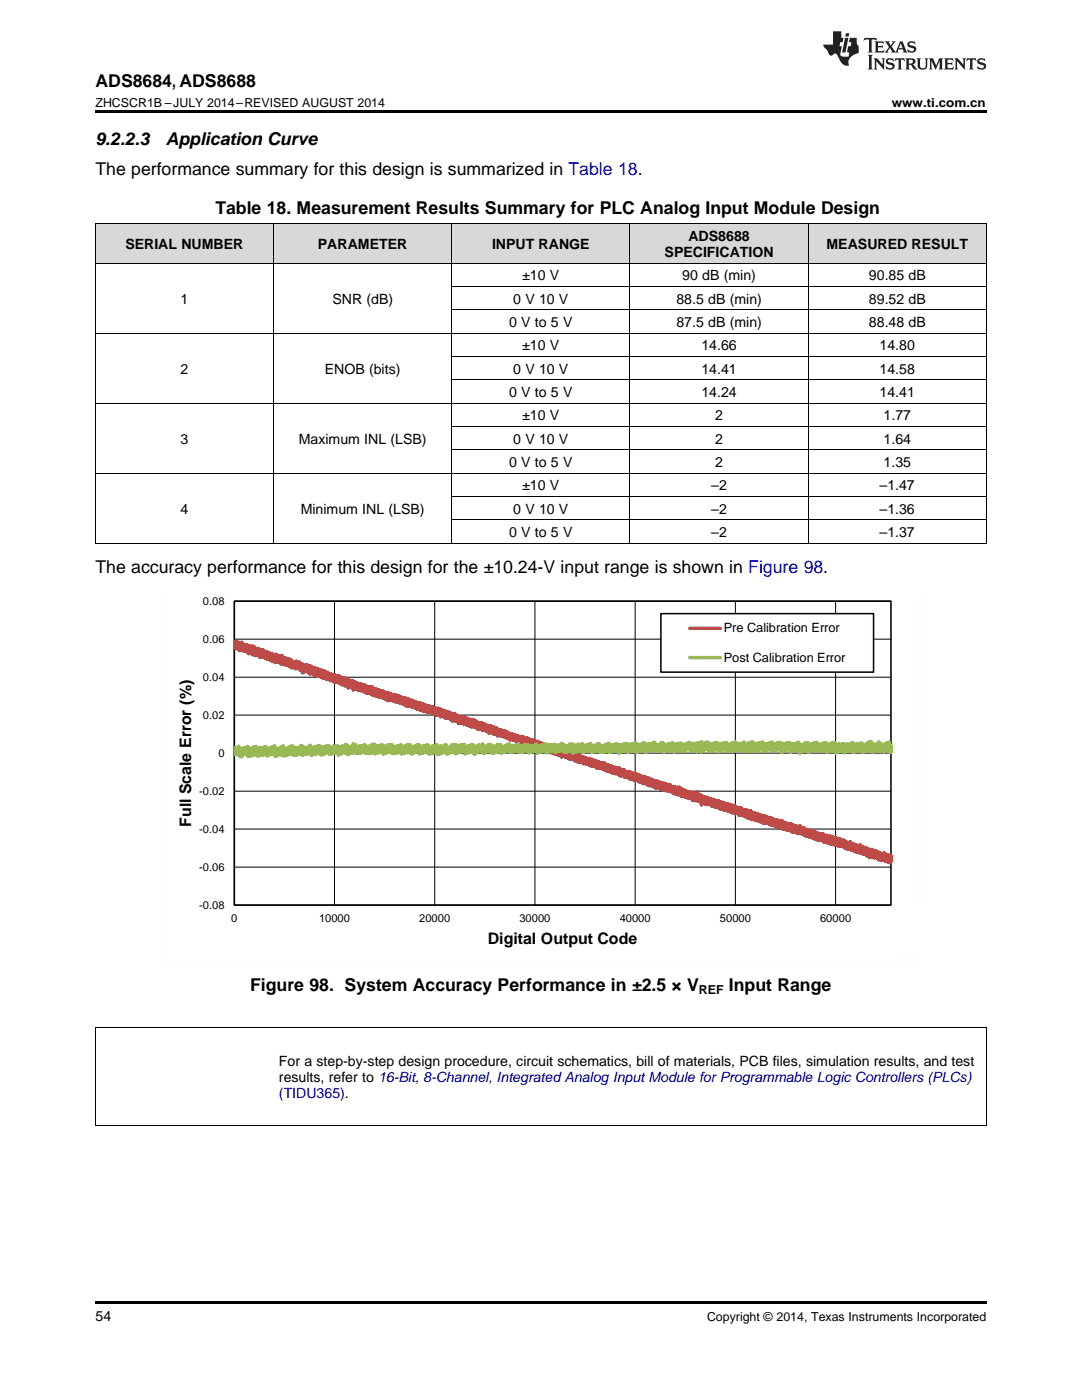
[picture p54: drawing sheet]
<svg xmlns="http://www.w3.org/2000/svg" width="216mm" height="279mm" viewBox="0 0 216 279" stroke-linecap="round" stroke-linejoin="round" font-family="sans-serif">
<defs><g id="words">
<g font-size="3.5">
<text x="19" y="17.3">ADS8684, ADS8688</text>
<text x="19" y="28.9">9.2.2.3</text>
<text x="33.1" y="28.9">Application Curve</text>
<text x="19" y="34.9">The performance summary for this design is summarized in Table 18.</text>
<text x="43" y="42.6">Table 18. Measurement Results Summary for PLC Analog Input Module Design</text>
<text x="19" y="114.4">The accuracy performance for this design for the ±10.24-V input range is shown in Figure 98.</text>
<text x="49.9" y="197.8">Figure 98. System Accuracy Performance in ±2.5 × V</text>
<text x="145.5" y="197.8">Input Range</text>
</g>
<g font-size="3.2">
<text x="38.1" y="165" transform="rotate(-90 38.1 165)">Full Scale Error (%)</text>
<text x="97.3" y="188.4">Digital Output Code</text>
</g>
<g font-size="2.8">
<text x="25" y="49.7">SERIAL NUMBER</text>
<text x="63.4" y="49.7">PARAMETER</text>
<text x="98.2" y="49.7">INPUT RANGE</text>
<text x="132.6" y="51.3">SPECIFICATION</text>
<text x="137.4" y="48.1">ADS8688</text>
<text x="164.9" y="49.7">MEASURED RESULT</text>
<text x="104.2" y="56">±10 V</text>
<text x="136.1" y="56">90 dB (min)</text>
<text x="173.4" y="56">90.85 dB</text>
<text x="36" y="60.6">1</text>
<text x="66.3" y="60.6">SNR (dB)</text>
<text x="101.6" y="65.3">0 V to 5 V</text>
<text x="102.4" y="60.6">0 V 10 V</text>
<text x="135" y="60.6">88.5 dB (min)</text>
<text x="135" y="65.3">87.5 dB (min)</text>
<text x="173.4" y="60.6">89.52 dB</text>
<text x="173.4" y="65.3">88.48 dB</text>
<text x="104.2" y="69.9">±10 V</text>
<text x="139.9" y="69.9">14.66</text>
<text x="175.5" y="69.9">14.80</text>
<text x="36" y="74.6">2</text>
<text x="64.8" y="74.6">ENOB (bits)</text>
<text x="102.4" y="74.6">0 V 10 V</text>
<text x="139.9" y="74.6">14.41</text>
<text x="175.5" y="74.6">14.58</text>
<text x="101.6" y="79.2">0 V to 5 V</text>
<text x="104.2" y="83.9">±10 V</text>
<text x="139.9" y="79.2">14.24</text>
<text x="142.7" y="83.9">2</text>
<text x="175.5" y="79.2">14.41</text>
<text x="176.3" y="83.9">1.77</text>
<text x="36" y="88.5">3</text>
<text x="59.6" y="88.5">Maximum INL (LSB)</text>
<text x="102.4" y="88.5">0 V 10 V</text>
<text x="142.7" y="88.5">2</text>
<text x="176.3" y="88.5">1.64</text>
<text x="101.6" y="93.2">0 V to 5 V</text>
<text x="142.7" y="93.2">2</text>
<text x="176.3" y="93.2">1.35</text>
<text x="104.2" y="97.9">±10 V</text>
<text x="141.9" y="97.9">–2</text>
<text x="175.5" y="97.9">–1.47</text>
<text x="36" y="102.5">4</text>
<text x="60" y="102.5">Minimum INL (LSB)</text>
<text x="101.6" y="107.2">0 V to 5 V</text>
<text x="102.4" y="102.5">0 V 10 V</text>
<text x="141.9" y="102.5">–2</text>
<text x="141.9" y="107.2">–2</text>
<text x="175.5" y="102.5">–1.36</text>
<text x="175.5" y="107.2">–1.37</text>
<text x="55.7" y="212.8">For a step-by-step design procedure, circuit schematics, bill of materials, PCB files, simulation results, and test</text>
<text x="55.7" y="215.9">results, refer to 16-Bit, 8-Channel, Integrated Analog Input Module for Programmable Logic Controllers (PLCs)</text>
<text x="19" y="263.6">54</text>
</g>
<text font-size="2.8" fill="#0000c8" x="55.7" y="219.1">(TIDU365).</text>
<g font-size="2.6">
<text x="144.4" y="126.2">Pre Calibration Error</text>
<text x="144.4" y="132">Post Calibration Error</text>
</g>
<g font-size="2.5">
<text x="19" y="21.4">ZHCSCR1B –JULY 2014–REVISED AUGUST 2014</text>
<text x="177.9" y="21.4">www.ti.com.cn</text>
<text x="139.5" y="198.5">REF</text>
<text x="141.1" y="263.6">Copyright © 2014, Texas Instruments Incorporated</text>
</g>
<g font-size="2.2">
<text x="40.5" y="120.7">0.08</text>
<text x="40.5" y="128.3">0.06</text>
<text x="40.5" y="135.9">0.04</text>
<text x="40.5" y="143.5">0.02</text>
<text x="43.6" y="151">0</text>
<text x="39.8" y="158.6">-0.02</text>
<text x="39.8" y="166.2">-0.04</text>
<text x="39.8" y="173.8">-0.06</text>
<text x="39.8" y="181.4">-0.08</text>
<text x="46.1" y="184">0</text>
<text x="63.7" y="184">10000</text>
<text x="83.7" y="184">20000</text>
<text x="103.7" y="184">30000</text>
<text x="123.7" y="184">40000</text>
<text x="143.7" y="184">50000</text>
<text x="163.7" y="184">60000</text>
</g>
</g></defs>
<g fill="#d8d8d8">
<path d="M19 44.7h35.6v7.9h-35.6z"/>
<path d="M54.6 44.7h35.6v7.9h-35.6z"/>
<path d="M90.2 44.7h35.5v7.9h-35.5z"/>
<path d="M125.7 44.7h35.6v7.9h-35.6z"/>
<path d="M161.3 44.7h35.5v7.9h-35.5z"/>
</g>
<path d="M19 224.6h.2zM196.7 224.6h.1zM19 259.7h177.8v.5h-177.8z" fill="#000"/>
<g fill="none" stroke="#000" stroke-width=".2">
<path d="M66.7 120v60.6M86.7 120v60.6M106.7 120v60.6M126.7 120v60.6M146.7 120v60.6M166.7 120v60.6M177.8 120h-131.1v60.6h131.1M46.7 135.2h131.1M46.7 127.6h131.1M46.7 157.9h131.1M46.7 150.3h131.1M46.7 142.7h131.1"/>
<path d="M46.7 173h131.1M46.7 165.5h131.1M19 205.1h177.8M19.1 205.1v19.5M196.8 205.1v19.5M19 224.6h177.8"/>
</g>
<path d="M46.8 120h131v60.6h-131z" fill="none" stroke="#000" stroke-width=".31"/>
<path d="M46.8 128.5v.5v-1v1.2l.1-1.1v1.2l.1-1.1v1.2v-1.3l.1 1.2v-1.1l.1 1.1v-1.1v1v-.8l.1 .7v-1l.1 1.2v-1.2l.1 1.3v-1.2l.1 1.5v-1.2l.1 1v-.9l.1 .7v-1l.1 1.4v-1.1v1.2l.1-1.3 .1 1.1v-1.1v1.3l.1-1.2 .1 1.1v-1.5v1.6v-1.2v1.1v-1.1l.1 1.1v-.9v1l.1-1.1v1l.1-.9v1v-1v1v-1l.1 .9v-1v1.3v-1.1v.9v-.9v1l.1-1v.9v-1l.1 1.1v-1.2v1.1v-1v1v-.9l.1 1v-1v.9l.1-.8v.9v-.9v.9v-.8v.6l.1-.7v.7v-.7v.9l.1-1.2v1.3v-1.2l.1 1.3v-1.1v1.2l.1-1.4 .1 1.4v-1.2v1.4v-1.2l.1 1v-1.1v1.3l.1-1.6 .1 1.5v-.9l.1 .7v-.9v1v-1.1v1.2l.1-1.2v1.2l.1-1.2v1.2v-1.1v1l.1-.9v1.3l.1-1.6v1.4l.1-1.4v1.5l.1-1.1v1.2l.1-1.2v1.3l.1-1.5v1.4l.1-1.2 .1 1.2 .1-1v1.2v-1.4v1.3l.1-1.1v1v-1l.1 1.1v-1.1v1.1l.1-1.2v1.3l.1-1.2v1.1l.1-1.1v1.1l.1-1.1v1.3l.1-1.3v1.6l.1-1.6v1.2l.1-1.1v1.1l.1-1v.9v-.8v1.2l.1-1.2 .1 1.1v-1.2v1.2v-1.2v1.3l.1-1.5v1.3v-1v.9v-.8l.1 1v-.9v.8l.1-.9v1.1v-1.2v1.2v-1.1l.1 1 .1-1v1.2v-1.2v1.3v-1.2l.1 1.1 .1-1v1.1l.1-1.1v1.2l.1-1.2 .1 1v-1.1v1.2v-1.2v1.4l.1-1.1v1.1v-1v.9v-1.2v1.1l.1-.9v1v-1l.1 1v-1v.9v-.7v.8v-1.1l.1 1.1v-1.1v1.2v-1l.1 1.2 .1-1.2v.9v-.9l.1 1v-.9v.9v-.9v.8l.1-.7v.9v-.9v1v-1l.1 1v-1v1v-1v1.1v-1.4l.1 1.5v-1.2l.1 1v-1.1l.1 1.3v-1l.1 1v-1.2l.1 1.2v-1.2l.1 1.3v-1.1v1.2l.1-1.2v1.3v-1.6v1.2l.1-1v1.2v-1.1v1v-1v1l.1-.9v1v-1.4v1.4l.1-1.1v1.2v-1.2l.1 1.2 .1-1.2v1.2l.1-1.2 .1 1.2v-1v.9l.1-.8v.9v-1v1.1v-1l.1 .8v-.9v1v-1.1v1.2l.1-1.1 .1 1v-1l.1 1.4 .1-1.4v1.3v-1.1v.9v-1.4v1.7l.1-1.4v1.3v-1.2l.2 1.4v-1.2v1.2l.1-1.3v.9v-.9l.1 1.1 .1-1.1v1.2v-1v1l.1-1v1l.1-1v1v-.9v.9v-.8v.7v-1l.1 1.3 .1-1.3 .1 1.3v-1.2v1v-.8v1l.1-1.3v1.2v-.7v.9v-1.1l.1 .9v-1l.1 1.2v-1.2l.1 1.2v-1.3v1.5v-1.1l.1 1.1v-1.2l.1 1v-1.1v1.1v-1.1v1.1l.1-1.1v1.2l.1-1.1v1.3v-1.4l.1 1.6v-1.3v1.1l.1-1.1v1v-.9l.1 .9v-.9v.8v-.9v1.1l.1-1 .1 1v-1.1v1.2v-1v.8l.1-.9v1.1v-1.1v1l.1-.9v1.1l.1-1.1v1.2v-1.2v1.1l.1-1.1v1.3v-1.5v1.1l.1-.9v1.1v-1.3l.1 1.4 .2-1.1v1.1v-1.2v.9v-.8l.1 1.1v-1.1l.1 1.1 .1-1.1v.5v-.3v.9v-1.2v1v-.8l.1 1 .1-1.1 .1 1.5v-1.2v1.1v-.9l.1 .9v-1.2v1.1l.1-1v1.3v-1.3v1.2v-1.3l.1 1.1v-1l.1 1v-1v1.7l.1-1.6v1.1l.1-1v1.2v-1.2l.1 1v-.8v1.1v-1.2l.1 1.1v-1v1v-1.2l.1 1.2 .1-1.2v1v-1.1v1.1l.1-.8v.9v-1.1v1.1l.1-1.1v1v-1l.1 1v-1.1l.1 1.4v-1.2l.1 1.1v-1.2l.1 1.2v-1l.1 1.3v-1v.8v-1v1l.1-1 .1 1.4 .1-1.5v1.2l.1-.8v.9v-1.1l.1 1v-1.1v1v-1v1.3v-1.2l.1 1.1v-.9l.1 1v-1.1l.1 1.3v-1.1l.1 1v-.9v1v-1.3v1.3l.1-1.2v1.3v-1.1l.1-.1v1.1v-1.1v1.1l.1-1.2v1.3v-1.2l.1 1v-1.1l.1 1.2 .1-1.2v1.4l.1-1.2v1.3v-1.2l.1 1.1v-1.3v.9l.1-.8v1.1l.1-1v1.2v-1.2v.9l.1-.7v1.1v-1.4v1.2v-1v1.1l.1-1.2v1.1l.1-1v1.1l.1-1 .1 1.2v-1.1v1.1l.1-1.4v1.2l.1-.9-.1 .9 .1-.9 .1 1.2v-1.1v1l.1-.8v1l.1-1.4v1.4l.1-1.2 .1 1.2 .1-1.1v1v-1.1v1v-1l.1 1.2v-1v1.1v-1.3v1.3l.1-1.1 .1 1.3v-1.4v1.2v-1.1l.2 1.1v-1.1v1.2v-1.1l.1 1.1v-1.1v1.1l.1-1.1v.9l.1-.7v.8v-.8l.1 .9v-1v1.2v-1.2l.1 1.3v-1.3l.1 1.2v-1.1v1v-1v1l.1-1.1v1.3v-1.1l.1 1v-1.1v1.1v-1.1l.1 1.1v-1l.1 1v-1.1v1.1v-1v.9l.1-.8v1v-1v1l.1-1v1.2v-1.2v1.2l.1-1.3v1.2v-1l.1 1.1v-1.2l.1 1.2v-1.2v1.2v-1.1l.1 1.1 .1-1.1 .1 1.2v-1.2v1.1l.1-1.1 .1 1.1v-1.2v1.2v-1.1l.2 1.4v-1.4v1.2v-.9v1v-1l.1 1v-1.1l.1 1.3v-1.2v1.2v-1l.1 .9v-.9v.9v-.8v.9v-1.2l.1 1.2 .1-1.1v1v-.8v1.1l.1-1.5v1.1v-1v.9v-.4v.5v-1v1.1v-1.1v1.1l.1-.7v.8v-1v.9v-.9v.9l.1-.8v.9v-.8v.3v-.2v.8v-1.1l.1 1.1v-1v.9v-.7v1l.1-1.1v.9v-.9l.1 .8v-1v1.2v-1.2l.1 1.5 .1-1.5 .1 1.3v-1l.1 .7v-1v1.5l.1-1.3v1.3v-1.4v1.2v-.9v1l.1-1 .1 .9v-.9v1.1v-1.3l.1 1.7 .1-1.7v1.2l.1-1v1v-.9v.8v-.8v.8v-.7v1v-1l.1 1 .1-1.2v1.1v-1.1v1l.1-.9v1.1l.1-1.1v1.3l.1-1.2v1.1l.1-1.1 .1 1.2v-1v1v-1.3l.1 1.8v-1.4l.1 .9 .1-.9v.7v-.5v.7v-1v1.1l.1-1.2v1.4v-1.1l.1 1.1v-1.1l.1 1v-1v.9l.1-1v1l.1-.9v1v-1v.9v-.9v.9l.1-.8v.9v-1l.1 1 .1-1v1.3v-1.2v1.2l.1-1v1.1v-1v-.3v.8v-.8l.1 1.1 .1-1.1v1.1v-1.1l.1 1.3 .1-1.1v1.1v-1.3v1.3l.1-1.2v1.2v-1.1l.1 1.1v-1.1v1v-.8l.1 .8v-.8v.7v-.9l.1 1.1 .1-1.1v1.2v-1.1v1.1l.1-1.1v.9v-.8l.1 1.2v-1.2l.1 1.1v-1.3v1.2l.1-.9v1.1v-1v.9l.1-1v1v-1v.9l.1-.7v.7v-.6v1v-1.3l.1 1.2 .1-1v.9v-1v1l.1-.9v.8v-.7v.8l.1-.9v1.1l.1-1.3v1.3v-1.2v1l.1-1v1.2v-1.2l.1 1.2 .1-1.3v1.2v-1v1.1l.1-1.1v1.1l.1-1v1v-.8v1.1l.1-1.5v1.2v-.8l.1 1 .1-1v1.1l.1-1.1v1.2v-1.3v1.2l.1-1.2 .1 1.4v-1.1v.9l.1-1.1 .1 1.3v-1.3l.1 1.3v-1.2v1.1l.1-.9 .1 1v-1.1v.9v-.9v1.3l.1-1.2v1.1v-1.2l.1 1.2v-1.1l.1 1v-1.1l.1 1.3v-1.2v1.3l.1-1.3v1.1v-.9v1.1l.1-1.2v1.2v-1.3l.1 1.2v-1.1l.1 .9v-.8v1.1v-1.2v1l.1-.9v1.1l.1-1.1v1.1v-1.1v1.2l.1-1.2v1.1v-1l.1 .9v-.9l.1 1v-.9v.8v-1v1.3v-1.1l.1 1.2v-1.2l.1 1.2v-1.1v.7v-.6v1l.1-1.1v1.1l.1-1.2 .1 1.2v-1.2l.1 1.3v-1v1.1l.1-1.1v1.1l.1-1.3v1.2l.1-1.1v1.2v-1.1v1.3l.1-1.5v1.4l.1-1.2v.9v-.8v.9l.1-.9v1l.1-1.1v1.1v-1.2v1.4l.1-1.3v1.1v-1v1.1v-1.1l.1 1.2v-1.1v1.1l.1-1.2v1.2l.1-1.2v1.2v-1l.1 1v-.9v.9l.1-1.2v1.2l.1-1v.9v-.8v1l.1-1v1v-1l.1 .9v-1v1.2v-1.1l.1 1.1v-.7v.7v-1l.1 .9v-.9v.9v-.9v.9v-1.2l.1 1.3v-1l.1 1.1v-1l.1 .9v-1.2v1.1v-.8v.9v-1v1.1l.1-1.1 .1 1.1v-1.1v1l.1-.9v1v-1.3v1.3v-1.2l.1 1.2v-1.1l.1 1v-1v1v-.9v1.2l.1-1v.9v-.9l.1 .8v-1l.1 1.1v-1v.9v-1v1.3l.1-1.2v1.2l.1-1.2v1.1l.1-1v1.1l.1-.9v.7v-.9l.1 1v-1v1.2l.1-1.2 .1 1.2 .1-1.2v1.2v-.9v1.1v-1.1l.2 1.2v-1.2v1.1v-1.1v.9v-.8l.1 .8v-.9v1l.1-1v1.3v-1.1v.7v-.7v.9v-1v1l.1-.9v.9l.1-1.3v1.3v-1.1v1l.1-.9v1v-1v1v-1l.1 1.2 .1-1.1v1.1v-1.2l.1 1.2v-1v1v-1l.1 .8v-.7v1v-1.3v1.2v-1l.1 1v-1l.1 .9v-.9v1.1v-1.2l.1 1.2 .1-1v1.1v-1.3v1.3l.1-1.2v1v-.8l.1 1v-1.1l.1 1.2v-1.2v1.2v-1l.1 .9v-.9l.1 1v-1.1l.1 1.2v-1.1v1.2l.1-1.2v1.2v-1.1v1l.1-1.1v1l.1-.9v1v-1.1v1.3l.1-1.2v1.1l.1-1.2 .1 1.3v-1.1v1l.1-1.1v1.2l.1-1.2v1.2v-1.1v1.1v-.8v.4l.1-.5v.9v-.9v.9l.1-1.1v1.4l.2-1.4v1.2l.1-1.2v.9v-.7l.1 1.1v-1.2l.1 1v-1v1.2l.1-.9v.9v-.9v1.1l.2-1.2v1v-.8l.1 .9v-.9l.1 1v-.8v.9v-1.1v1l.1-1v.9l.1-.9v1.1v-1.2v1.2l.1-1.2v1.3v-1.1v1l.1-1 .1 .9v-1v.9v-.8v1v-1.1l.1 1.1v-.9v.8l.1-1v1.1l.1-1.1v1v-.9v1l.1-1.1v1.3v-1.2v1.2l.1-1.2v1.2v-1.2v1l.1-.9 .1 1.1 .1-1.2 .1 1.5v-1.5l.1 1.3v-1.2l.1 1.2v-1l.1 1.1v-1v.9l.1-1v1.2v-1.1v1l.1-1v.9l.1-.7v.9l.1-1.1v1.3l.1-1.3v1.1v-1.1l.1 1.2 .1-1v1v-1v.9l.1-.8v.7v-1v1.1v-.8l.1 .9 .1-.9v.9v-.6v.5v-1v1v-1.1v1.2v-.9l.1 1v-1.2v1.2v-1v1l.1-1v1.1l.1-1.2v1v-.8v1.2v-1.1v.9l.1-.9v.9l.1-.9v1v-1.2l.1 1.3v-1.1v.9v-.8l.1 .8v-.8v.8v-.6l.1 .6v-.8v.8v-.7v.9v-1.2v1.1l.1-.9v.9l.1-.8v1v-1.2l.1 1.2 .1-1 .1 .9v-1.1v1.4v-1.3v1.1v-.7v.5l.1-.7v.9v-.9v.9l.1-1v1v-1v1l.1-.9v1v-1v1.1v-1.1l.2 1.1v-1.2l.1 1.2 .1-1.2 .1 1.3v-1.1l.1 1v-1l.1 1.2v-1.1v1v-1.1l.1 1.2v-1v1l.1-.8v1v-1.1v1l.1-1.1v1.1l.1-1v1.3v-1.4l.1 1.2v-1.1l.1 1 .1-1.1v1v-.7l.1 .8v-.8v1v-.9v.7v-1.2l.1 1.4v-1.2l.1 1.3v-1.2v1.2l.1-1.2v1.1v-.9v.9v-1v1l.1-.9v1.1v-1.1v.9l.1-.8v.9l.1-.9v1v-1.1l.1 1 .1-.8v1.2v-1.1v.9v-1v1.2l.1-1.1v.9v-1v.9l.1-.9 .1 1.1v-1.1v1.3l.1-1.2 .1 .9v-1v1v-.9l.1 .9v-.9v1.1v-1.2v.9v-.7v1v-1.1v1.1l.1-1.1 .1 1.2v-1.2v1l.1-.9v1.2v-1.4v1.3l.2-1.1v1.2l.1-1.2 .1 1.2v-1.3l.1 1.3v-1.2l.1 1.3v-1l.1 1v-1.1l.1 1.1v-1v1.1v-1.2l.1 1.2 .1-1.2v1.1v-1.1v1.3l.1-1.3 .1 1.1v-.9v.9v-.8v.4l.1-.2-.1 .9 .1-1.1v.8v-.9v.9v-.9l.1 1.1v-.9v.8l.1-.9v.9v-1v1l.1-1.1v1.2v-1l.1 1.3 .1-1.3 .1 1.1v-1.3l.1 1.3 .1-1.3v1.3v-1v1.1v-1.1l.1 1.2 .1-1.3v1.3v-1v.9l.1-1v1l.1-.8v.9v-1.1l.1 1.2v-1.3v1l.1-.6v.9v-.9l.1 1v-1.1v1.2l.1-1.2v1.3v-1.3l.2 1.2v-1.1l.1 1.1v-.9v1l.1-1.1v1.2v-1.2l.1 1v-.8v.8v-.8v.7v-1v1l.1-.8v.8v-.8l.1 1v-1v1l.1-1.3v1.4v-1.1v.9v-1v1l.1-1v1l.1-.9v1v-1.1v1.4l.1-1.2v1.1l.1-1.1v.8v-.8v1l.1-1v1v-1.1v1l.1-.8v.9l.1-1v1.1v-1v1l.1-.9v1v-1.2v1.1l.1-.9v.9v-.9v1v-1l.1 1.1 .1-1v1l.1-1v.9v-.9l.1 1.1 .1-1.1v1.4l.1-1.3 .1 1.1v-1.1l.1 1.1v-1v1.1v-1.3l.1 1.2v-1.1v1.1l.1-1.1v1l.1-.8v.9v-.9v1l.1-.8v1l.1-1.3v1.3l.1-1.3 .2 1.4v-1.2v1l.1-1.1v1.2v-1.2v1.1v-.9l.1 1 .1-1v1l.1-.8v.8v-1.2l.1 1.3v-1v.9l.1-.8v.9v-.8v1.1v-1.1l.2 1v-1.1v1.1l.1-1.1v1.2l.1-1 .1 .9v-.9v1v-1v.9v-1v1.1l.2-1.1v1v-.9v1l.1-1.1v1v-1v1.1l.1-.8v.7v-.7v.8l.1-.8v.7v-.8v.9v-1l.1 1.2v-1l.1 .8 .1-.9v.9v-.6v.7v-.8l.1 .8v-.9v1l.1-1v1l.1-.8v.9v-1.2v1.1v-.9l.1 1 .1-.9v.8v-1v1.2l.1-1.1v1.2l.1-1.1 .1 1.1v-.9v.9v-1.1v.9l.1-.8 .1 1.1v-1v.9v-.9l.1 .9v-.8v.9v-.9v.8v-.7v.9v-1l.1 .8 .1-.9v1.3v-1.2l.1 1.2v-1.2l.1 .8v-.8v1v-1.1v1l.1-.9v.9v-.9v1l.2-.9v.9v-.9l.1 .8v-.8v.9v-.7v.8v-1l.2 1.1v-1.1v1.1l.1-1v1l.1-.9v.9v-.9l.1 .9v-.9v1v-.9v1l.1-1.1v1v-.9v.9v-.8v.5v-.6l.1 .9v-.9v1.1l.1-1.2v1v-.9v.9v-.8l.2 1.1v-1.1v1.1l.1-1.2v1.1v-.9l.1 .9v-.9l.1 1v-1v.8v-.8v.9l.1-1 .1 1.2v-1v1l.1-1v1l.2-1.1 .1 1.2v-1v1l.1-1.3 .1 1.4v-1.1l.1 1v-1.1l.1 1.3v-1.2v1l.1-.8v.9l.1-.8v.9v-1v1l.1-1.1v1.1l.1-1v1l.1-1.2v1.3v-1.1l.1 1.1 .1-1v1l.1-.9v.9v-1v1.1v-1.2v1l.1-.9 .1 1v-1.1l.1 1.3v-1.1l.1 1.2v-1.1v1.1l.1-1.2v1.1v-1.1l.1 1.1v-1v1.1l.1-1.2v1v-.9v.9l.1-.6v.8v-1l.1 1v-1v1l.1-.9v.9v-1.2l.1 1.3v-1.2v1.1v-1.1v1.1v-.9l.1 1 .1-.9v.9v-.9v.8v-.6v.7v-1.1v1.2l.1-1.1v1.1v-1.1v.8v-.5v.8v-1l.2 1.1v-1.1v1.1l.1-1v1l.1-1.2v1.3v-1.2v1.2v-1l.1 1v-.9v.9l.1-.8v.6v-1v1.2l.1-1.1v1v-.9l.1 1 .1-.9v1.1l.1-1.1v1v-1.2v1.1l.1-.9 .1 .9v-.9v1.1v-1v.9l.1-.9 .1 1v-.8v1l.1-1.1v1v-1l.1 1v-1.1v1.2l.1-1.1v1v-1l.1 .9v-1v1.2v-1.1l.2 1.2v-1v.9l.1-1.1v1.4v-1.3l.1 1 .1-.9v1v-1v1.2l.1-1.1v.9v-.9v.9v-.9l.1 .8v-.6l.1 1.1v-1.2l.1 .9v-.8v.8v-.8l.1 .8v-.8v.8v-.6v.9l.1-1.2 .1 1 .1-1v1.2v-1.3v1.1l.1-.8v.9v-1l.1 1v-1.1v1.2v-1.1v1.1l.1-1.1v1.1v-1l.1 1v-1.1v1.1l.1-.9 .1 .9v-1l.1 1.1 .1-1v1.1v-1v1.2l.1-1.2v.9v-.8v.8l.1-.8v.9v-.8v.7v-.8l.1 1 .1-1v1.1v-1.1l.1 1 .1-.9v1.1l.1-1.1v1.1v-1.1l.1 1 .1-1.1v1.1v-.9l.1 1.1v-1.1l.1 1.1 .1-1v1.2v-1.2v1l.1-.8v1.1v-1.3l.1 1v-.8v.8v-.9l.1 .9v-.9v1v-.8v.5v-.7l.1 .9v-.9v.9v-1v1l.1-.8v.8v-.8v.8l.1-.8v.8v-.8v.7v-.8l.1 1v-1l.1 1.2 .1-1.1v1.1v-1l.1 1v-1.2l.1 1.3v-1.1l.1 1.1 .2-1.1v1.1l.1-.9v.7v-.6v.9l.1-1.1v1.2l.1-1.2v1.3l.1-1.3v1.1l.1-1 .1 1v-1.1v1.2v-1v.9v-.8l.1 1 .1-1.1v1.1l.1-1.1v1.1l.1-1.1v1v-1v1v-.8l.1 .9v-.9v.9l.1-.9v.9v-.8v.7l.1-.6v.9l.1-1.1v1.2v-1.2v.9v-.9v.9l.1-.8v.8v-1v.9v-.8v.9l.1-.6v.8v-.9v1l.1-1.1 .1 1.1v-1.1l.1 1.1v-.8v.6v-.5v1v-1.4l.1 1.3v-1v.7v-.8l.1 .9v-.9l.1 .9v-.7v.8l.1-1.2v1.3v-.9l.1 .8v-.9v1v-1.1v.9l.1-.7 .1 .9v-.8v.8v-.8v.7v-.7l.1 .7v-.6v.7v-.9v.9v-.8v1v-1l.1 1v-1v.8l.1-.8v.8v-.8v.9l.1-1v1.3l.1-1.2v1.2v-1.2l.1 1v-.8l.1 .8 .1-.9v1v-1v.7v-.5v.7l.1-.8v.9v-.8v1v-1.2l.1 1.1v-1.1v.9v-.7l.1 .8v-.8l.1 1v-1v.9l.1-1v1.1v-1l.1 .9v-1v1.1v-1.1l.1 1.1 .1-1v1v-1l.1 1.2v-1.2v1.3l.1-1.1 .1 .9v-.9v.9v-.8v.6v-.8l.1 1.3v-1.1l.1 1v-.9v.8v-.7l.1 .7v-.8v.9l.1-1.1v1.2l.1-1 .1 .8v-.9v.9v-.8l.1 .7v-.8l.1 1.2v-1.1l.1 .9v-.9v.5l.1-.4v1v-.9l.1 .9v-.8v1l.1-1.2 .1 1.1v-1.1l.1 1.3 .1-1.1v.9v-.9l.1 1v-1.2l.1 1.3 .1-1.1v.9v-.8v.8v-.8l.1 .9v-.9l.1 1v-1v.8v-.6v.5l.1-.6v.7v-.8v.9l.1-.9 .1 1.1v-1v.9l.1-.7v.9v-1l.1 1 .1-1.3v1.3l.1-1 .1 1.2v-1v.9l.1-1v.9v-1v1v-.8l.1 .9v-.9v.8l.1-.9v1.2l.1-1v1l.1-1v.9v-.7l.1 .6v-.8v1v-1l.1 1v-1.1v.9v-.5v.6v-.8v.9l.1-.9v1.1v-1v.9l.1-1.1 .1 1.1v-1.1v1.1l.1-1v1.1v-1.2v1v-.8l.1 .9v-.8v.8l.1-.8v1v-1.1v.8v-.6v.7v-.8v.9v-1l.1 1.1v-1.1l.1 1.3 .1-1.2 .1 1.1v-.8v.7l.1-.8v.8v-.9v1l.1-.9v1.1l.1-1.2v1.2v-.9v.6v-1v1.2v-1l.1 1v-1.1l.1 1.2v-1v.9l.1-.9 .1 .9v-.9l.1 1v-.8v.8v-.8v.7l.1-.8v.8v-.9l.1 .9v-.8v1.1l.1-1.4v1.2v-.9l.1 1.2v-1.2v1.1l.1-1.1 .1 1.1 .1-.9v1.2v-1.4v1.2l.1-1.1v1.2l.1-1.2v1.1l.1-1v1v-.9l.1 .9v-1.1v1.1v-1v1l.1-.8v.9l.1-1.2v1.1v-.8v.9v-1l.1 1.3v-1.2l.1 1v-1v.9l.1-.9v1.1v-.9v.8v-.9l.1 .9v-.8v1v-1l.1 1v-1l.1 1v-1.1l.1 1.2v-1.2l.1 1v-.9v.8l.1-.6v.8v-.7v.8v-1v.9v-.8v.3l.1-.2v.8v-1.1l.1 1.3v-1.3l.1 1.2 .1-1v1.1v-.9v.8l.1-.9v1l.1-1v1.1v-1.1v1.2v-1.3l.1 1.3v-1.3v.9v-.7v.9v-1v1.1l.1-1.2 .1 1.2v-1.1v.7v-.6l.1 1.1v-1.2v1.3l.1-1.1v1.1l.1-1v.9v-1.1v1.2v-1.3v1.2v-1.2v1.1l.1-1.1v1.2v-1.1l.1 1.3 .1-1.2v1.1l.1-1.1v.9v-1v1.2l.1-1.1v1v-1l.1 1.2 .1-1v1v-1.2v1v-.8v.9l.1-.9v.9v-1.1v1.3l.1-1.2v1.3v-.9v.6l.1-.7v.9v-1v1.1l.1-1.1v.9v-1v1.1l.1-1v1.1v-1.2l.1 1.2v-1v1.1v-1.2v1.1l.1-.9v.9v-1l.1 1.2v-1.2v1.1l.1-.9v1l.1-1.1v1.3v-1.2v1l.1-1.1v1.1l.1-1.1v1.3l.1-1.3v1.1v-1.2v1.2v-1l.1 1v-1.1l.2 1.3v-1.3v1.2l.1-1.1v.9v-.5v.7l.1-.9v1l.1-1.1v1.2l.1-.9v1.1v-1.4v1.2l.1-1.1v1.3v-1.4l.1 1.4v-1.3v1.3l.1-1.1v1.2l.1-1.3v1v-.9v1.1l.1-1.1v.8v-.7l.1 1 .1-1v1.1v-1.2v1.1l.1-1.1 .1 1.2v-1.2v1.2v-1l.1 .9v-1v1.2v-1l.1 1v-1l.1 1.2v-1.3l.1 1.3v-1.2v1.1v-1l.1 1 .1-1.1v1.2l.1-1.1v1.3v-1v.9l.2-1.3v1.2l.2-1.1v1v-.9v.9v-.9l.1 .9v-1v.9v-.6v.8l.1-1v1.1l.1-1v1.1v-1v.7v-.8v1.1v-.8v.3l.1-.5v.6v-.6v.7v-.8v1v-1l.1 1v-1v1.1v-1.1l.1 1.3v-1.3v1.3l.1-1.1v1v-1v.9l.1-.9 .1 1v-1v1.2l.1-1.2v1.1l.1-1.1v1.1v-1v1v-.8l.1 .7v-1.1l.1 1.4v-1.3v1.3v-1.3v1.3v-1l.1 1v-1.1l.1 1.2v-1.4v1.4l.1-1.4v1.3l.1-1.1 .1 1.1v-1l.1 1v-1v1.1v-.7v.5v-.7v.8l.1-.9v1l.1-1v1.1v-1.1l.1 1.1v-1.2v1.1v-.8v1v-1.1l.1 1.1v-1.2v1v-.9l.1 .9v-1.1v1l.1-.8v1v-1.1v1v-.8l.1 .9v-.8v.8v-.9l.1 .9v-.9v.9l.1-.7v.9l.1-.9v1v-1.2l.2 1.2v-1v1.2l.1-1.4v1.1l.1-1v1.2l.1-1.1 .1 .9v-.9v1.3v-1.3v1.1l.1-1.1v1.3l.1-1.2v1.2v-1.2v1.1l.1-.8v.7v-1v1l.1-1.2v1.5l.1-1.3 .1 1v-1.1v1v-.9l.1 1v-1v1.1v-1.1l.1 1.2v-1.4v1.5v-1v.9l.1-1v1l.1-1v1.1v-1.1v1v-1.2l.2 1.3v-.9v1.2l.1-1.3v1l.1-.9v1l.1-1.1v1.1v-.9l.1 1v-1.1l.1 1.1v-1l.1 1v-.9v.7v-.8v1.2l.1-1.2v1.1l.1-1v1.1l.1-1v1.1v-1.2v1.1l.1-1 .1 1v-1v1.1v-1l.2 .9v-.9v1.2v-1.1l.1 1.2v-1.3v1.1l.1-1 .1 1v-1.1v1l.1-.9v1v-1v1.1l.1-1.2v.9l.1-.7v.8v-.8l.1 .9v-.8v.9v-.9v.9l.1-1v1v-.8v.9l.1-.9v1.2l.1-1.3v1v-.9l.1 1.1 .1-1v1v-1.2v1.2v-1.2l.1 1.2v-1v1.1l.1-1.4v1.3v-1v1.2l.1-1.3 .1 1.2 .1-1.6v1.4v-.8l.1 1v-1l.1 1v-1v1.2l.1-1.3 .1 1.1v-1.2v1.2v-.9l.1 .9v-.9v1.1v-.8l.1 .8v-1.1v1.1l.1-1.1 .1 1.2v-1.3l.2 1.9v-1.8l.1 1.4v-1v.9v-1v1l.1-1v1v-.8v.8l.1-1.2v1.3v-1.1v1.1v-1.1l.1 1.1 .1-1.1v1v-.8v1.1l.1-1v.9v-1.2v1l.1-.8v.9v-1.1l.1 1.1v-1v1l.1-.8v1l.1-1.2 .1 1.4v-1.3v1.2v-1.1l.1 1.1v-1.4v1.3l.1-1.1v1.1v-1.1v1.1v-1l.1 1.1v-1.1v1.1v-1.1v1.1l.1-1.1 .1 1.2v-1.2v1l.1-.9 .1 1v-.9v1v-1.1l.1 1.1v-1v1v-1v1.2l.1-1.2 .1 1.3 .1-1.3-.1 1 .1-1 .1 1.1v-1.1v1v-1.1l.1 1.3v-.9v1v-1.2l.2 1.3v-1.1v1.1l.1-1.3v1.3v-1v.9v-1v1l.2-1.1v1.3l.1-1.2v1l.1-.9v.9v-.8l.1 .8v-.8v.9v-.8v1v-1.2v.9l.1-1v1.2l.1-1.2v1.2v-1.2l.1 1.1v-1v1.2l.1-1.2v1.4l.1-1.4v1.4l.2-1.3v1.3v-1.2v1.1l.1-1.2v1.4v-1.2l.1 .9 .1-.9v1.1v-1.1v1.1l.1-1v1.1l.1-1.3v1.2v-.8v.9l.1-1.2v1.3v-1.1l.1 1.2v-1.1v.8v-.9v1l.1-.9v.9v-.9l.1 .9v-.9v.9v-1v1.1l.1-1.1 .1 1.2v-1v.9l.1-1v1l.1-1.1v1.3l.1-1.3 .1 1.2v-.8v.8v-.9l.1 .8v-.9l.1 1.1v-1.2l.1 1.4 .1-1.4v1.2v-.9v1.1l.1-1.3 .1 1.2v-1.1v1.1l.1-1.1v1v-.9v1.2v-1.4l.1 1.5v-1.5v1.2l.1-1v1.1l.1-1.1v1.3l.1-1.2v1l.1-1v.8v-1v1.3l.1-1.2v1.2v-.9v1.1l.1-1.1v.9l.1-.9v1v-1l.1 1v-.9v.9v-1l.1 1v-.9v1l.1-1.1v1l.1-1 .1 1.3v-1v1.1v-1.2v1v-1.1v1v-.8l.1 .8 .1-.9v.9v-1.1l.1 1.4v-1.2l.1 1.2 .1-1.4v1.4v-1.1l.1 1.2 .1-1v.8v-.8v.5l.1-.4v.8v-1v.8v-.9l.1 1v-.8v.6l.1-.5v.8v-.9l.1 1.2v-1.1v.9l.1-1v1.1l.1-1.1-.1 .9 .1-.8v1v-1v1.2l.1-1.2 .1 1.3v-1.4v1l.1-1v1v-.9v1.1v-1.1l.1 1.2 .1-1.3 .1 1.6v-1.2v1.2l.1-1.4 .1 1.2v-1v1v-.9l.1 .8v-.9v.9l.1-.8v1.1l.1-1.5 .1 1.5v-1.2v1v-.9l.1 .9v-.9v.9v-.8v1.3l.1-1.4 .1 1.3v-1.2l.1 1v-1v1l.1-1 .1 1.1v-1.1l.1 1v-1v1v-.8l.1 .8v-.8v.8l.1-.7v1v-1.1v1.3l.2-1.4v1.3v-1.2v1v-.9l.1 1.2 .1-1.3v1l.1-.9v1v-1l.1 1.3 .1-1.1v1l.1-.9v.7v-1l.1 1.4 .1-1.2v1.2v-1.2l.1 .9v-.9v1.1l.1-1.1v1v-1.1v1.2l.1-1.1v1v-.9v.9l.1-.8v1.1l.1-1.3 .1 1.5v-1.2v-.2l.1 1.2v-1.2l.1 1.4 .1-1.4v1.3v-.9l.1 .8v-1l.1 1v-1.1l.1 1.2 .1-1.1v1.2v-1.2v1.1l.1-1.1v1.2v-1l.1 1v-1v1v-1.2l.1 1.2v-1.1v1.1l.1-1.2v1.3v-1.1v1l.1-.9v1.1l.1-1.1v1.2l.1-1.2 .1 1.2v-1.3v1.1l.1-1v1.2v-1.2l.1 1.3v-1.3v1.2l.1-1v1.1v-.9v.8v-1.1l.1 1.2 .1-1.2v.9v-.6v.8l.1-.8v.9v-1l.1 1v-1v1.2l.1-1.2v1.2v-1.2v1.1l.1-1.1v1.1v-1v1v-1v.9v-1l.2 1.3v-1.4v1.4l.1-1.3v1.1l.1-1v1.2l.1-1.2v1.4l.2-1.3v1v-1l.1 1.2v-1.1v1.1l.1-1.1v1.2v-1.1l.1 .9v-1v1v-.9v.9l.1-1.1v1.2l.1-1v.8v-1.1v1.3l.1-1.1 .1 1.5 .1-1.4 .1 1.1 .1-.9v.8v-.8v.3v-.2v1l.1-1.2-.1 .9 .1-.8v.9v-.9v1.1l.1-1.1 .1 1.1v-1l.1 1v-1v1v-.9v1.1v-1.3l.1 1.3v-1.2v1.1v-.8v.7l.1-.9v.9l.1-1v1.2v-1.1v.9l.1-1v1.2v-.9v.9l.1-1.1 .1 1.1 .1-1v1.1v-1.3v1.1v-1.1v1.1l.1-.9v1v-1.1l.1 1.1 .1-1v1.3v-1.4l.1 1.4 .1-1.3v1.4l.1-1.3v1.3l.1-1.3v.9v-.8l.1 .9v-.9v1v-1v1.1v-1v1v-1v.9l.1-.8v1v-1.2v1.2v-1.1v1.1v-1.1l.1 1 .1-.8v.9v-.8v.7v-1v1v-1v1.1l.1-1.1 .1 1.2v-1v.9v-1l.1 1v-.9v.9l.1-1v1.3l.1-1.3v1.4v-1.4l.1 1.2 .1-1.1v1.1v-1.2v1.1v-1l.1 1.2v-1.1v.9l.1-.7v1v-1.6v1.3l.1-1v1v-.5v.6v-.9l.1 1v-1.1v1.1l.1-1.1 .1 1v-1l.1 1v-1v1.3l.1-1.2v1.1l.1-.9v1v-1.1l.1 1.1v-1.2v1.2l.1-1.2v1.4l.1-1.4v1.2v-.9v1.1v-1.1v1.1v-1v1l.2-1.1v1.2v-.9v.7l.1-.9v1l.1-1.1v1.1l.1-.9v1l.1-1.1v1l.1-1.1v1.1v-1.1v1.1v-.4v.5l.1-1v1v-.9l.1 1 .1-.9v1.1l.1-1.3v1.2l.1-1v1v-.8v.6v-.9v1.3l.1-1.2v1v-1v1v-.9l.1 .9v-1.1l.1 1.3v-1.2l.1 1.2v-1v1l.1-1.2v1.1l.1-.9v.9v-.9v1.1v-1.1v1.1l.1-1.3 .1 1.4v-1.1v1l.1-1v.9v-1l.1 1.1 .1-1v.9v-1.1v1.4v-1.3l.2 1.3v-1v1.1l.1-1.2v1.2v-1.2l.1 1.2v-1.1v.8v-1l.1 1.2v-1l.1 1v-1.1l.1 1.1v-1.1l.1 1.2v-1.2v1.3v-1.2l.1 1v-1v1l.1-1v1v-.8v.9v-1v1.1l.1-1.2v1.2v-1.3l.1 1.3v-1.2v1v-.9l.1 1.2v-1.2v1.2l.1-1.1v1.1v-1v1.1l.1-1.2 .1 1.3v-1.3v1.3v-1.2l.1 1.1v-1.2v1.3l.1-1.2 .1 1.2v-1.3v1.2v-.9l.1 1.1 .1-1.3v1.2v-1l.1 1.1v-1.4l.1 1.6 .1-1.3v1.2l.1-1.2v1.1v-1v1l.1-1v.9v-.9l.1 1.1v-1.2v1.4l.1-1.5v1.4v-1.2l.1 1.1v-1v1.2l.1-1.4 .1 1.4v-1.3v1.4v-1.6v1.4l.1-1.3v1v-.7v.9v-1l.1 1.3v-1.1l.1 1 .1-1.1v1.1v-1.2v1.3l.1-1 .1 1.1v-1.2l.1 1.1 .1-1v.8v-1.1v1.2v-1v1l.1-1v1v-.8v.9v-1l.1 1.1 .1-1v1.1l.1-1.4v1.3l.1-1 .1 1.3v-1.2l.1 1.2 .1-1.4v1.2l.1-1.1v1v-.9v.9l.1-.8 .1 .8v-.9v.9v-.9v1.2l.1-1.2v1.1v-.9l.1 1v-1.1l.1 1v-1v1.1v-1.2v1.2l.1-.9 .1 .9v-1.2v1.3v-1.2l.1 1v-1v1.1v-1.1l.1 1.3v-1.2l.1 1.2v-1.1v1.3l.1-1.3v1.3l.1-1.3v1.1v-.9l.1 1v-1.1v1.1l.1-1v1.2v-1.1l.1 1.1v-1.1v1.1l.1-1.1v1v-1.1v1.1l.1-.9v.9v-.8l.1 .9v-1.3l.1 1.4 .1-1.5v1.3v-.9l.1 .9v-.9v1.2l.1-1.2v1l.1-1v.9v-.7v1.1v-1.1l.1 1.1v-1.3v1.3l.1-1.2 .1 1.2 .1-1v1l.1-.9v.8v-.9v1.1v-1.3l.1 1.3v-1.2v1.1l.1-1v1.2l.1-1.3v1.4l.2-1.2v1.2l.1-1.2v1.3v-1.3v1.3l.1-1.3 .1 1.4v-1.3l.1 1.1v-1.3v1.5v-1.3v1.1l.1-1 .1 1.1 .1-1.1v1.1v-1.5l.1 1.5v-1.1v1.1v-.8l.1 .9v-1v1v-1.3v1.3l.1-1.2v1.3l.1-1.2v1.1v-.9l.1 .9v-1.1v1.1v-.8l.1 1v-1.3v1.1l.1-.9v1l.1-.9v.8v-.9l.1 1v-1.2v1.3l.1-1.1v1v-1.1l.1 1.2 .1-1.1v1.1l.1-1v1.3v-1.3v1.1v-.9v1.2l.2-1.4v1.4l.1-1.2v1.4l.1-1.5v1.2v-1.1v1l.1-1v1.5v-1.5l.1 1.3 .1-1.3v1.1v-.9l.1 .9v-.8v1.1v-1.1l.1 1.1 .1-1.3v1.3v-1.5v1.4v-1.2v1.3v-1.3l.1 1.1v-.9v.9v-1v.9v-.8l.1 .9v-.9v.9l.1-1v1v-.9l.1 1.1v-.9v1.1l.1-1.2v1.1v-1.1l.2 1.1v-1v.9v-.7v.6v-1.1v1.2v-1l.1 1v-1.1v1.1l.1-1 .1 1v-1.1v1.3l.1-1.2v1.3v-1.1v1.2l.2-1.3v1.3v-1v1.2l.1-1.5v1.2l.1-1.1v1.1l.1-.9v1v-1v1.1v-1.2l.1 .9v-.8v1.2l.1-1.3v1.2v-1l.1 1.1v-1.2l.1 1.2v-1.2l.1 1.1v-1l.1 1.2v-1.3v1.1l.1-1.1 .1 1.2v-1.4v1.2v-1v1.2v-1.1l.1 1.2 .1-1.1v.7v-.6v1v-1v1.1l.1-1.2 .1 1.2v-1.3l.1 1.4 .1-1.2 .1 1.1v-1.2v1.2l.1-1v1v-1v1.1l.1-1v1.1v-1.1v1.1l.1-1.3v1.5v-1.4l.1 1.3 .1-1.3v1.2l.1-1.2v1.3v-1.4v1.3l.1-1.1v.8v-.8v.8v-.4" fill="none" stroke="#be4b48" stroke-width=".69"/>
<path d="M177.8 149.6v-.4v.7l-.1-1v1.2v-1.3v1.3l-.1-1.2v1.1v-1.1v1.2v-1.1l-.1 .9v-1.1v1.3l-.1-2v1.4l-.1-1.3-.1 1.3v-1v1l-.1-1.1v1.2v-1.1v1.1v-1.1l-.1 1.1-.1-1.3v1.2l-.1-1v1.3v-1.4l-.1 1.3-.1-1.2v1.1v-1v1v-.6v.7l-.1-1.1-.1 1.1v-1v1.4v-1.4v1.2l-.1-1.2v1.2v-1v1l-.1-1.2v1.2v-1.3l-.1 1.2v-1.1v.9l-.1-.8v1v-1.2l-.1 1.3v-1.2l-.1 1.1v-.8v.6v-.8v1.2l-.1-1.3-.1 1.3v-1.7v1l-.1-.9v1.1l-.1-1.1v1.2l-.1-1.2v.9v-1.2v1.3v-1.1v1.3l-.2-1.3v1.1v-.9v1.2l-.1-1.2v1.3v-1.2l-.1 1.1-.1-1v1.1v-1v.8v-.9l-.1 1v-1v1.2v-1.1v.6v-.7v.9v-1l-.2 1.2v-1.2v1.2l-.1-1.3v1.2v-1l-.1 1.1v-.7v.8v-1l-.1 1v-1l-.1 1v-1v.9v-.9v.7l-.1-.6v1.1v-1.4v1.5v-1.5v1.3l-.1-1.2-.1 1.1v-1.8v1.2v-.9l-.1 .9v-.9v1.1l-.1-1.2-.1 1.2v-1.5v1.5l-.1-1v1.1v-1.2v1.2v-1l-.1 .8v-1.3v1.5l-.1-1.3v1.4v-1.1l-.1 1v-1v.9v-.4l-.1 .3v-1.1v1.4v-1.2v1.3l-.1-1.1v1.2l-.1-1.2-.1 1.3v-1.1v.9l-.1-1.1v1.3v-1.2l-.1 1-.1-1v1l-.1-.9v1.1v-1.3v1l-.1-.9v1v-.9v1.1l-.1-1.1v1.2l-.2-1.8v1.3v-1.2v1.1v-1.2v1.1v-1l-.1 .9v-.8v1.1v-1.1l-.1 1.4v-1.3v1v-1.1v1.1l-.1-1.1-.1 1.1-.1-1v1v-1.2v1.4v-1.2l-.1 1v-1.2l-.1 1.4-.1-1.3v1.3v-1.3v1.2l-.1-1.1v1.2l-.2-1.3v1.5l-.1-1.4v1.2l-.1-.9v1v-1.2l-.1 1.3v-1.3v1.1l-.1-.9v1l-.1-1v.7v-.8l-.1 1.3v-1.8l-.1 1.3v-1.3l-.1 1.1v-1.1v1.1v-.7v.9l-.1-1v1l-.1-1.2v1.2v-1l-.1 1v-.9v1.2l-.1-1.4v1.3v-1.2l-.1 1.2v-1.2l-.1 .9v-.8v.9l-.1-.9v1.1v-1v.6v-.7v1v-1v1l-.1-1.1v1.1v-1.1l-.1 1.1v-1.2v1.3l-.1-1.1v1.1v-1l-.1 1v-.9v1l-.1-1.2v1.3l-.1-1.4v1.4v-1.1l-.1 1.2v-1.3l-.1 1.4v-1.2v1.2v-1l-.1 .9v-1.7v1.3v-1.2l-.1 .9-.1-1v1.3v-1.2v1.1l-.1-1.1-.1 1v-.9v1.1l-.1-1.2v1.2v-1v.9v-.8l-.1 .8-.1-.9v.9v-.8v1l-.1-1.1v1.2l-.1-1.4-.1 1.2v-1.2l-.1 1.3-.1-1v1.3v-1.2v.9l-.1-1.1v1.1v-1.1l-.2 1.1v-.9v1v-1v.9v-.8v1l-.1-1v1v-1.1v1.3l-.1-1.3-.1 1.1v-1.1v.9v-1.6v1l-.1-.5v.6l-.1-1v1.3v-1.2v1.1l-.1-1.1-.1 1v-1.1v1.3l-.1-1v1.1v-1.1v1.2l-.1-1.3v1.4v-1.6v1.3v-1.3l-.1 1.5-.1-1.4v1.2v-1l-.1 1.2v-1.2v1v-.8v1.1l-.1-1.5v1.5v-1.3l-.1 1.2v-1v.9l-.1-1v1v-.9v1l-.1-1.2v1.2l-.1-1.2-.1 1.5v-1.4l-.1 1.1v-.9v1.1l-.1-1.3-.1 1.1v-1.6l-.1 1.2-.1-1.1v1.2v-1.2l-.1 1.1v-1.2v1.3v-1.3l-.1 1.3-.1-1.1v1.2v-1.1l-.1 1.1v-1.1l-.1 1.3v-1.2l-.1 1.3v-1.4v1.1v-.8v.9l-.1-1.2v1.1v-1v1v-.9l-.1 1v-1l-.1 1.1v-1.3v1.3v-1.2l-.1 1.3v-1.2l-.1 1.1v-1.1v1v-.9l-.1 1v-1v.8v-.9l-.1 1.2v-1v.9v-1.2l-.1 1.2v-1.2v1.3l-.1-1.3v1.2l-.2-1.7v1.4v-1v.8l-.1-1-.1 1.2v-1v.8l-.1-1v1.1v-1.1l-.1 1.4-.1-1.4v1.2v-.9v.9l-.1-.9v1l-.1-1.1v.9v-.9l-.1 1.1v-1.1l-.1 1.3v-1.2l-.1 1v-.9v.9v-1v1.1l-.1-1.2v1.3v-.9v.5v-.7v.9v-.9v1l-.1-1.1v1.3l-.1-1.3v1l-.1-.8v1v-1l-.1 1v-1v1.1l-.1-1.1v.4v-.2v1.1v-1.1v1.1l-.2-1.9v1.1l-.1-1v1.2l-.1-1.2v1.1l-.1-.9v.7v-1v1.2l-.2-1v1v-1v1.1v-1.1v1v-.8v1.2l-.1-1.4v1.4l-.1-1.3v1.3v-1.2l-.1 1v-1v1l-.1-.9v1.1l-.1-1.2v1.3v-1v.9l-.1-1v1.1v-1l-.1 1-.1-1.1v1.1v-1.1l-.1 1v-.9v.5v-.4v.9l-.1-.9v1.3v-1.6v1l-.1-.8v1v-1.1l-.1 1.2v-1.7v1.1l-.1-1.1-.1 1.2v-1.4v1.4l-.1-1.3v1.3l-.1-1v.9v-.9l-.1 1v-1v.9v-1l-.1 1.2-.1-1.1v1.1v-1v1v-1v.7v-.8v.9l-.1-.8-.1 1v-1.1v1.1v-1.1v1.2v-1.2v1l-.1-.8v.9v-1v1v-1v.9v-.9v1.1v-1v1v-.9l-.1 .9v-.8v.9l-.1-1.3v1.3l-.1-1.3v1.4l-.1-1.3-.1 1.4v-1.4v1.3l-.1-1-.1 1.1v-1.1v1l-.1-.9v1.1v-1.8v1.1v-1v1l-.1-1.1-.1 1.1-.1-1.1v1.2l-.1-1v.9v-1.1v1.2l-.1-1v.9l-.1-.8v.7v-.9v1.2v-1.3l-.1 1.3v-1.3v1.2v-1l-.1 1.1v-1.1v.9v-.8l-.1 .5v-.4v.9l-.1-1.1v1.2v-1v.9l-.1-.8 .1 1-.1-1.2v.9v-.2v.4l-.1-1v1.1l-.1-1v1.1l-.1-1.5-.1 1.5-.1-1.1v1.4v-1.2v.8l-.1-.9v1.1l-.2-1.8v1.1l-.1-1.1v1.1v-1.1v1v-.8l-.1 1v-1v1l-.1-1v.9l-.1-1.2v1.5l-.1-1.3v1.3l-.2-1.2v1.3v-1.4l-.2 1.4v-1.2v1.1v-1.1l-.1 1.1v-1.2v1v-.8v1l-.1-1.1v1.1l-.1-1-.1 1.2-.1-1.1-.1 1.1v-1v1v-1v.8v-.9v1.1l-.1-1v1.2v-1.4l-.1 1.3v-1.8l-.1 1.3v-1.2l-.1 1.1v-1v1v-.9l-.1 .9v-1.1v1.2l-.1-1.1v1l-.1-.9v1v-1.1v1.3l-.1-1.1v1v-.9v.7v-.8v.9v-.9l-.1 1.1-.1-1.1v1.1l-.1-1.1v1.1v-1.1v1.1l-.1-1-.1 1.1v-.9v.9v-.9v.6v-.8l-.1 1.1-.1-1.1v1.3l-.1-1.4-.1 1.4v-1.2v1v-1l-.1 .9v-.8v1.1v-1.5l-.1 1.6-.1-1.9-.1 1.2v-.8v.8l-.1-1v1.1l-.1-1.1-.1 1.1v-1.2v1.2l-.1-1.2-.1 1.4v-1v.7l-.1-1v1.1l-.1-1.1v1l-.1-.8v1.1l-.1-.9v1l-.1-1.3v1l-.1-.8v1.1v-1.2l-.1 1.3-.1-1.4v1.2v-1l-.1 1.2v-.9l-.1 .8v-.9v1.1l-.1-1.1v1.1v-1.1l-.1 1.1v-1.5v.7l-.1-.8v1v-1l-.1 1v-1.2l-.1 1.3-.1-1.4v1.3v-.8v.9v-.9l-.1 .9v-.9v1v-1.2l-.1 1.5-.1-1.5v1.2l-.1-.9-.1 .8v-.8v.9v-1l-.1 1.2-.1-1.4v1.2v-1.1l-.1 1.5-.1-1.3-.1 1.2v-1.1v1.1v-.9v1l-.1-1v1v-1.4l-.1 1.3-.1-1.2v1.4l-.1-1.2v1.1l-.1-1.8-.1 1.3v-1v.9l-.1-.5v.6v-.9l-.1 1v-.9v.8v-1v.9l-.1-.5v.6v-.9v.9l-.1-1.1-.1 1.5-.1-1.4-.1 1.2v-1.2l-.1 1.4v-1.1v.9v-.8l-.1 .7v-.8v.9l-.1-.8v.9v-1.3v1.1v-.9l-.1 1.1v-.9v1l-.1-1v1l-.1-1v1v-1l-.1 1v-1l-.1 1.1v-1.1v1v-1v1l-.2-1.7v1.4l-.1-1.1v1.2v-1v.9l-.1-1v1l-.1-1.2v1.3l-.1-1.2v1.2l-.1-1v1.1v-1.5v1.4l-.1-1v1.1v-1.3v1.1v-.9v1l-.1-1.1v1.1v-1.1l-.1 1.2-.1-1.2v1.1v-1v1.2l-.1-1.3-.1 1.4v-1.3v1v-.9v1.1v-1.2l-.1 1.2v-1l-.1 .9v-.9v.8v-.9l-.1 1.2-.1-1.3v1.4l-.1-1.1v1v-1v1l-.1-1v.9v-.7v.5v-1.3v.9v-1l-.1 1.2-.1-1.1v1.1v-1.1l-.1 1v-.9v.9l-.1-.9v1v-.9v.8v-1.1l-.1 1.2v-1.1v1.2l-.1-1.2v1.4l-.1-1.3v1.1l-.1-1v1.1v-1.1v1.1l-.1-1-.1 1v-1.2v1.4l-.1-1.2v1.1v-1.2v1.3v-1.2v1.2l-.2-1.3v1.4l-.1-1.4v1.4l-.1-1.2v1.2v-1.1l-.1 1.2v-1.1v.7v-.8v1.2l-.1-1.2v1.1l-.1-1v1v-1.2v1l-.1-1.4v.8v-.7v.9l-.1-1v1.1l-.1-1v.9v-1.1v1.1v-.8v1l-.1-1.1-.1 1v-1v1v-1v.9v-1v1.3l-.1-1.3v1l-.1-.9v1.1v-1l-.1 1.1v-1.2l-.1 1.4v-1.1v1v-1.1l-.1 1.1-.1-1 .1 1-.1-1.2-.1 1.2-.1-1.2v1.2v-1v1.1l-.1-1v1v-1.1v1v-.9l-.1 1-.1-.9v1v-1.1l-.1 1.1v-1.1v1.1l-.1-1.1v1.1v-1.7l-.1 1.2v-1.1v1.1l-.1-1.1v1.3v-1.4l-.1 1.1v-1.1v1.3v-1.4l-.1 1.4v-1.1l-.1 1v-1.1v1l-.1-.8v1v-1l-.1 1.1v-1.1l-.1 1.1v-1.3v1l-.1-1v1.1v-.9v.9v-.8v1l-.1-1-.1 1v-1.1v1.1v-1.1v1.3l-.1-1.2v1l-.1-.9v.9l-.1-1v1.3v-1.8l-.2 2v-1.4l-.1 1.2-.1-1v1l-.1-1.7v1.2v-.9l-.1 .9v-1v1.3v-1.3l-.1 1.2-.1-1.3v1.1v-1l-.1 1-.1-.9v1.6l-.1-1.7-.1 1.2-.1-1.2v1.4l-.1-1.4-.1 1.4v-1.3v1.3v-1.3v1l-.1-.9-.1 1v-.9v1.1l-.1-1.1v.9v-1.2v1.2l-.1-.9v1v-.8v.9l-.1-1v1v-.9v.8v-.8l-.1 .9v-.8v.9l-.1-.8v.9l-.1-1.6v.9v-1v1.1l-.1-1.1v1.1v-1l-.1 1-.1-1.1v1.1v-1.2v1v-.9l-.1 1.1v-1.1v.9v-.5v.7v-.8v.8v-.9l-.1 1-.1-1.1v1.1v-1l-.1 1-.1-.9v1.1v-1.3v1.1l-.1-.9v.9v-.7v.8l-.1-.9v1.1v-1.2l-.1 1.2v-1l-.1 .9v-.9v1l-.1-.9v.9v-1.1v1v-1l-.1 1.1v-1v1.2l-.1-1.1v1l-.1-.9v1l-.1-1.3v1.2v-1.6l-.2 1.3v-1.1v.9v-1v1l-.1-.9v.9l-.1-.9v.9v-1v1.4v-1.3l-.1 1.2v-1.1v1.1v-1.1l-.1 1v-1v1v-.8v1v-1.1l-.1 1-.1-1.3v1.5l-.1-1.3v1.1v-1v.7l-.1-.8v1.1v-1.2v1.1l-.1-1.1v1.3l-.1-1.2v1.2v-1.3v1.3v-1l-.1 1-.1-1.1v1.2l-.1-1v1.1l-.1-1.4v1.1v-1v1.1v-1l-.1 1-.1-.8v.9v-1.7v1l-.1-.9v.9l-.1-.7v.9v-.9l-.1 .9v-.9v.8v-.8l-.1 .9v-.8v1v-1.1v1l-.1-.8v1l-.1-1.1v1v-1.1l-.1 .9v-.9v1.2l-.1-1.2v1.1l-.1-1v1l-.1-.9v.9v-.9v.7v-.6v.5v-.7v1.1v-1l-.1 1.1v-1.1l-.1 1.1-.1-1.1v1.3l-.1-1.3v1.3v-1.4l-.1 1.2v-1l-.1 .9v-1v1.3v-1.3v1.3l-.1-1.2v1.3l-.1-1.2v1.1v-1.4l-.1 .7v-1v1.1l-.1-1.1v1.1l-.1-1.1v1.2v-1.1l-.1 1.1v-1.1v1.1v-.8l-.1 .5v-.8v1.1v-1v1.2v-1.4l-.1 1.3v-1.1v1.1v-.9l-.1 .9-.1-1v1v-1v.9v-.9v1l-.1-.9-.1 1v-1v.9v-.7v.9l-.1-1-.1 1v-1.1v1.1v-.6l-.1 .5v-1v1.2l-.2-1.3v.9v-1v1.3l-.1-1.1-.1 1.2v-1.1l-.1 1v-1v1.1v-1.7l-.1 1.2v-1.3v1v-.2v.4v-.9l-.1 1v-1l-.1 .9v-1v1.3v-1.1v1v-.9l-.1 .8v-1v1.3v-1.2l-.1 1.1-.1-1.1v1.2v-1.3v1.2l-.1-1.1v.9v-.9l-.1 1.2-.1-1.2v1.2l-.1-1.3v1.2l-.1-1v1.2v-1.3l-.1 1.4v-1.3v1.2l-.1-1v1.2v-1.4l-.1 1.3-.1-1.1v1.1l-.1-1v.7v-.5v1l-.1-1.2v1.2v-1.2l-.1 1.2-.1-1.6v1v-1v1l-.1-1v1.1v-1.2v1.2l-.1-1.3v1.3l-.1-1.1v1.1l-.1-1.1v1v-1.2v1.3l-.1-1.1-.1 1.2v-1.2l-.1 1.2v-1.1v1v-1v.9l-.1-.8v1.1v-1.2v1.2l-.1-1.1v1.1v-1.2v1.1l-.1-.9v1v-.9v.9l-.1-1.1v1.1v-1v.8l-.1-.7v.6v-.9v1.3l-.1-1.1v1.2v-1v.9l-.1-1v1v-.9v1v-1.2v1.1v-1l-.1 1-.1-1v1.1v-.9v1l-.1-1.2v1.3l-.1-1.9v1.2l-.1-1.2-.1 1.3v-1.1v1.1l-.1-1v1.1v-1.3v1.2l-.1-1.1v.9l-.1-1v1.3v-1.1l-.1 1.1v-1.1v1v-1l-.1 1.2-.1-1.2v1.1v-1v.9v-.7v.9v-1.3l-.1 1.3v-1.3v1.2l-.1-1-.1 1.1v-1v.8v-.9v1.1l-.1-1-.1 1.2v-1.3l-.1 1.3v-1.1v.9v-.9v.8l-.1-.3v.5v-1v.8v-.7v.8l-.1-.6v.7v-.8l-.1 1-.1-1.6v1v-1.1l-.1 1v-1l-.1 1v-1v1v-.8l-.1 .9v-.9v.8v-.9v1.1l-.1-.9v.9l-.1-1.2-.1 1.4v-1.1v1.2l-.1-1.2v.9l-.1-.8v1v-1v1.1v-1.1l-.1 .9v-.9v1l-.1-1v1.1l-.1-1.1v1.1l-.1-1.1v1.2v-1.4v1.2l-.1-.9-.1 1.1-.1-1.1v1.1v-1.2l-.1 1.3v-1v1.2l-.1-1.4v1.2v-1.5l-.1 1v-.9v.7v-.8v.9l-.1-.9v.8v-.9l-.1 1.1v-1l-.1 1v-.9v.9l-.1-1.1v.9v-.8l-.1 1.2v-1.2l-.1 1v-.9v1.1v-1.2v1.1l-.1-1.1v1l-.1-.9v1v-.9v.8l-.1-.8v.7v-.8v1.1v-.9l-.1 .9-.1-1.2-.1 1.4v-1.1l-.1 1v-1v.9l-.1-.8-.1 1v-.9v1v-1.2v1.1l-.1-1v1.1v-1.1l-.1 1.1-.1-1.7v1.1l-.1-.9v.8v-.8v.6v-.4v.9v-1.2l-.1 1.1v-1.1v.9v-.9v1.1l-.2-1.1v1v-.9v.9l-.1-.9v.8v-.8v.8v-.7v1.1l-.1-1v.9v-.9l-.1 .8v-.8v1.1v-1.1v.9l-.1-1v.9v-.9l-.1 1.2-.1-1v1.2l-.1-1.2-.1 .9v-.9v.9l-.1-.8v1v-1.1l-.1 1.1v-.9v.9l-.1-.9v.9v-.7v.7l-.1-.6v.5v-.7v.9v-1.1v1l-.1-.9v.8v-.8l-.1 1v-1.4v.9l-.1-1.1-.1 1.2v-1.1v.7l-.1-.7-.1 .9v-1l-.1 1.3v-1.2l-.1 1.2-.1-1.2v1v-.8v.9l-.1-.9v.9v-.9v1l-.1-.9-.1 .9v-.9v1v-1.1l-.1 1.2-.2-1v.9v-.9v.8v-1l-.1 .9v-.9v1.3v-1.2v1.2l-.1-1.1v.9l-.1-.8v.8v-.9l-.1 .9v-1l-.1 1.2v-1.5v1.6v-1.4v.6v-.8v.9v-.9l-.1 .9-.1-1.1v1.3v-1.2l-.1 1.1v-1v1l-.1-.9-.1 1.1v-1.1v1.1v-1l-.1 .9v-1l-.1 1.1v-1.2l-.1 1.2v-1l-.1 .9v-.7v.9v-1.1l-.1 1.1v-1.2v1v-.8v.7v-.6l-.1 .8v-.8v.9v-1v1l-.1-.9-.1 .8v-.8l-.1 1.1-.1-1.3v1.3v-1v.8l-.1-.8v1v-.9l-.1 .8v-1l-.1 1.1v-1.7v1v-.8v.9v-.9v.7l-.1-.6v.7v-.8l-.1 .9-.1-.7v1v-1.2v1v-.9l-.1 .8v-.9v1.3l-.1-1.2v.8v-.7l-.1 1v-1l-.1 1v-.9v.7v-1l-.1 1.3v-1.4l-.1 1.4v-1.1v1l-.1-.8v.9l-.1-1.1-.1 1.3v-1v.8l-.1-.8v.9v-1.2v1.3l-.1-1.1v.8l-.1-.6v.7v-.8v.9l-.1-.9v.9v-.9l-.1 1v-.8v1l-.1-1.7v1l-.1-1v1l-.1-1v1v-1l-.1 1.2v-1.1l-.1 1-.1-1v1.2l-.1-1.4v1.3v-1l-.1 1-.1-1.1v.9v-.6v.7l-.1-.9v1.1l-.2-1.1-.1 1.1v-1l-.1 1.2v-1.2l-.1 1v-1v1.1l-.1-1.1-.1 1.3v-1.1l-.1 1-.1-1.5-.1 1v-1v1v-.9l-.1 .8v-.6v.5v-.9v1v-.8l-.1 .9v-1l-.1 1v-1.3v1.1v-.8l-.1 1.1v-1.2v1.1l-.1-1-.1 1.2v-1.1l-.1 1.1v-.9v1l-.1-1-.1 1v-1.2v1.1l-.1-1v1l-.1-.8-.1 .9v-1v1.1l-.1-1-.1 1v-.9v.8l-.1-.8v.9v-.9v.9l-.1-1.1v1.2l-.1-1.5-.1 1.1v-1.1l-.1 1-.1-.9v1.1v-1l-.1 .9v-.9v.9v-1v1.1l-.1-1.2v1.2v-1l-.1 1v-1v.9l-.1-.8v1v-1.2v1.2l-.1-1-.1 1v-1.1v1v-1l-.1 1v-1.1v.9v-.6v.8v-.9l-.1 .9v-.9v.9v-.8l-.1 .9v-1.2v1l-.1-.6v.7v-.8l-.1 .9v-.8v.9l-.1-1.1v1.2v-1.1v1.1l-.1-1-.1 1.1v-1.3v1.3l-.1-1.7-.2 1.3v-1.2v1.2v-1l-.1 .9v-1.1v1.1l-.1-1.1-.1 1.2v-1.1v1l-.1-1.1v1v-.8l-.1 1-.1-.9v.9v-.8v.8v-1v1.1v-.8l-.1 .8-.1-.9v1.1l-.1-1.3-.1 1.1v-.9v.9v-.8v.8l-.1-.7v.8v-.9v1l-.1-1.1v1.2v-1v.6l-.1-.8v.9v-.9l-.1 1v-1v1.2v-1.2v1.4l-.2-1.8v1v-1.1v.8l-.1-.7-.1 1.1v-1.1v1.1l-.1-1.1v1.2v-1.1v.7v-.6v.8l-.1-.9-.1 1v-.9v1.1v-1.1v1.1v-1.1l-.1 1.2v-1.2v1l-.1-1v1v-1l-.1 1v-.8v.9v-1.1v.9v-.8l-.2 1.1v-1.2v1v-1l-.1 1.3v-1.2v1.2l-.1-1.3v1.1v-1v1v-1l-.1 1.1v-1.1l-.1 1.1v-.8v1v-1.1l-.1 1-.1-.9v1v-1.2v1.1l-.1-1v1.1l-.1-1.1v.8v-1.3l-.1 1.1v-1.1v1.2l-.1-1.2v1l-.1-1v1.2l-.1-1.2v1v-.9v.9v-.9v.8l-.1-.7v.9l-.1-.9v1v-1.2l-.1 1.3v-1.1l-.1 1.1v-1.1l-.1 1.1v-1v1.2l-.1-1.3v1.1v-1l-.1 1.2v-1l-.1 .9-.1-1.1v1v-1v1v-.8l-.1 .7v-.9v1v-1l-.1 1.2-.1-1v1v-1v.8v-.8v.9l-.1-.9v.9v-.9l-.1 .7v-1.2v1l-.1-1.1v1.1v-1.1l-.2 1.1v-.8v.8v-.9v1.1l-.1-1.2v1v-.8l-.1 .9v-.7v.6v-.8v.8v-.9v1.1l-.1-1.1v1v-.9v1v-.9v.9l-.1-.9v.9v-.9l-.1 .8v-.9v1.1l-.1-1v1.1v-1.2l-.1 .9v-.9l-.1 1.1v-1v1.1v-.9l-.1 .9v-.8v.7v-.8v.8v-.9v.9l-.2-.9v1.1l-.1-1v1v-1v1l-.1-1.2-.1 1.2v-1.2v1.2l-.2-1.6v.9v-.8v.9v-.9v.8v-.7l-.1 .9v-.9v.9v-1l-.1 1.1-.1-.8v.9v-1.1v.9v-1l-.1 1.2-.1-1.2v1.3l-.1-1.1v1.2v-1v.8l-.1-.9-.1 1v-.9v1.1v-1.2l-.1 1v-.9v.9l-.1-.9v.9l-.1-.9v1.1v-.9l-.1 .6v-.7v.9v-.9l-.1 .9v-1l-.1 1.2v-1.1v1v-.8v.7l-.1-.8v.8v-.7v.7l-.1-.9v1.1l-.1-1.6v1.1l-.1-1v1v-1.1l-.1 1.1v-1v.9v-1v1v-.9v.9l-.1-.8v.8l-.1-1v1.2l-.1-1v1.1v-1.1l-.2 .9v-1.1v1.2v-.9l-.1 1v-1l-.1 1.2v-1v.8v-.9l-.1 .9v-.9v.8v-.7v.9l-.1-1-.1 1.2v-1.1v1.1l-.1-1.3-.2 1.5-.1-1.4v1.3v-1l-.1 .9v-1v1l-.1-1.4v.9v-1v.9l-.1-.8v1l-.1-1.1-.1 1.3v-1.2v1v-1.1l-.1 1.1v-1.1l-.1 1.1-.1-1.2v1.4l-.1-1.2-.1 1.1-.1-1v1.1l-.1-1.1-.1 1.1v-1v1v-.9v1l-.1-.9v1v-1.1v1l-.1-.7v.8v-1.1v1.1v-1.1v1.2l-.1-1-.1 1v-1.1v1v-1v1l-.1-.9v.8v-.9v1.1l-.1-1.1v1l-.1-1.7v1.4v-1.1l-.1 1.1-.1-1.1v1.1v-1.2v1.3l-.1-1.2v.9l-.1-.9v1l-.1-.9v1v-1.1l-.1 1v-1.2v1.2l-.1-1v1v-1l-.1 1.1v-1l-.2 1.2v-1.3v1.2l-.1-1.2v1.3v-1.2l-.1 1.1v-.9v.9l-.1-.7v1v-1.2v1v-.9l-.1 1.1v-1.1v1l-.1-1.1-.1 1.1v-1.1v1.4v-1.3l-.1 1.2v-1.3v1.1v-.9l-.1 1v-1v1v-1.5v1.2l-.1-1.3v1.1v-1.1v1l-.1-.8v1.2v-1.3l-.1 1-.1-1.2-.1 1.3v-1v1.2l-.1-1.2v1v-1v.9l-.1-.9v.9v-1l-.1 1.2v-1v.9l-.1-1.1v1.1v-.8l-.1 1.1-.1-1.3v1.3l-.1-1.3-.1 1.3v-1.2v1.1v-1l-.1 1v-.9v.9l-.1-1v1v-1l-.1 1.2v-1.1l-.1 1.2-.2-1.8v1v-.7v.9v-1l-.1 1-.1-1v1.2v-1.4v1.2l-.1-.9v1v-1.2l-.1 1.2-.1-1.1v1.1v-1.1v1v-.7v.9v-1.2v1.1v-.9l-.1 .9v-1v1l-.1-1v1l-.1-1.2v1.3v-1v1v-1.1v.9l-.1-.8v1l-.1-.9v.9l-.1-1.2v1.2v-1.2v1.1l-.1-.7-.1 1v-1.1v1l-.1-.9v.9l-.1-.8v.9v-1.1l-.1 1.3-.1-1.2v1.2v-1.8l-.1 1.3v-1.2v.7l-.1-.4v1.1v-1.2v.7v-.8v.9v-.8l-.1 .8v-.7v1.1l-.1-1.2-.1 1v-1.1l-.1 1.2v-1.4v1.3l-.1-1v1.2l-.1-1.2v1v-1.1v1l-.1-.8v1v-1l-.1 1.2v-1.2v1.1l-.1-.9v.9l-.1-.9v.9v-1l-.1 1.3-.1-1.2v1l-.1-.8v.9v-1v1.1l-.1-1.1-.1 1.1v-1.1l-.1 1.1v-1.5v.9l-.2-1v1.1v-1.3v1.4v-1l-.1 .8-.1-1-.1 1.3v-1.3v1v-.9v.9l-.1-.8v.9l-.1-.9v1.2v-1.3v1v-.8v.8v-.8l-.1 .7v-.7l-.1 .8v-.8v.9v-1l-.1 1.3v-1.3v1l-.1-.9v.9l-.1-.8v.9v-1.2v1.4l-.1-1.1v1l-.1-.9v.9v-.9v1.1v-1.2l-.1 1.1v-.9v1.1v-1.1v1v-1v.5v-.6v.9l-.1-.9-.1 1v-.9v1.2v-1v.7l-.1-.8v.9l-.1-1.7-.1 1.2v-1.1v1.2l-.1-1.2v1.2l-.1-1.1v.9l-.1-.7v.7v-.8v1l-.1-1.1v1.2v-.9l-.1 .7v-.9v1v-1.1l-.1 1.2v-1l-.1 1.2-.1-1.4-.1 1.5-.1-1.2v.8v-.7v.8v-.9l-.1 1-.1-.8v.9v-1.1v1.1l-.1-1.1v1.1v-1.1v1.2l-.1-1.1v1.1l-.1-1v1l-.1-1v.8v-1.4l-.1 1.1v-1.1l-.1 1v-1v.8v-.8l-.1 1v-1.1v1.3l-.1-1.2v1.1v-1.1v1.1l-.1-.9v.8l-.1-.9v1v-1.1v1v-1v.9v-.8l-.1 1-.1-.9v1.1l-.2-1.3v1.2l-.1-.9v1.2l-.1-1.2-.1 1.2-.1-1.1v1.2l-.1-1.1v1l-.1-1.3v1.3v-1l-.1 1.1v-1.1v.9l-.1-.9v1.1l-.1-1.7v1.2l-.1-1.1v1.1v-1.2l-.1 1.2-.1-1.1v1.1l-.1-1v.8v-1v1.3v-1.1l-.1 1.1-.1-1.1v1v-1.1v1.2l-.1-1.1v1.1v-1.1l-.1 1.2v-1.1v1l-.1-.9-.1 1v-1v1.1v-1.2l-.1 1.2v-1.1l-.1 1.1v-.9v1l-.1-1.2v1.3v-1.3v1.1l-.1-1-.1 1.2v-1.2v1.1v-.9l-.1 .9v-1l-.1 1v-1v1v-1.6v.9v-.7l-.1 .8v-1l-.1 1.2v-1.2l-.1 1.2-.1-.9v.9v-1v1v-1l-.1 1.2v-1.2v1.3l-.1-1.3v.9l-.1-.9v1v-1v1v-.8v.7v-1.1v1.4l-.1-1v.9v-.9l-.1 .9v-1.1v1.2v-1.3l-.2 1.3v-1.2v1.1v-.9v1.3l-.1-1.3-.1 1.2-.1-1.2v1.2v-1l-.1 1-.1-1.1v1v-.7v.7v-.8v.9l-.1-1v1.1l-.1-1.1v1.1l-.1-1.7v1.3v-1.1v.9v-1l-.1 1.1v-1l-.1 .9v-.9v.9l-.1-1v1.3v-1.1v1l-.1-1.1v1.1l-.1-.9v1v-1.2v1.3v-1.1v1v-1.2l-.1 1.2v-1.2l-.1 1.2-.1-1.2v1.3l-.1-1.2v1.1l-.1-1v.7v-.7l-.1 .7v-.6v1.2v-1.3v1v-1v1v-.9l-.1 .8v-.9l-.1 1v-1.1v1.2v-1l-.1 1v-1.1v1.1l-.1-1v1v-.8v.8l-.1-.9v1.1l-.1-1.1v.9v-1.5l-.1 1.2-.1-1.2v1.2l-.1-1.2-.1 1.1v-1v1.1v-1v1l-.1-1.2v1.4v-1.2v1.1l-.1-1.1-.1 1v-.8v.9l-.1-1.2v1.3l-.1-1.5v1.4v-1.1v1.2l-.1-1.1v1.2l-.1-1v.9v-1.2v1.1l-.1-1.1v1.1v-1v1.1l-.1-.9v1.1v-1.2v1.1l-.1-1.1v1.2l-.1-1.2v1.1l-.1-1.2-.1 1.2v-1.1v1.2l-.1-1.2v.9v-.7v1.2v-1.5v.6v-.8l-.1 1v-1l-.1 1v-1v1.1l-.1-1.2v1.2v-1.1v1.1l-.1-1.1v1.1l-.1-.9v1v-1.2l-.1 1.2-.1-1.1v1.2v-1.3v1.2l-.1-1.2v1.1v-.9v1.1l-.1-1.3v1.3v-1.2l-.1 1.3v-1.1l-.1 1v-1.1l-.1 1.1v-1.1v1.1l-.1-1.2v1.2v-1l-.1 1-.1-.9v1.1v-1.2l-.1 1.3v-1.4l-.1 1.4v-1.1l-.1 .9v-.9v.9v-1.7l-.1 1.4-.1-1.2v1.2v-1.3v1.2l-.1-1.2v1.1v-1v1.1l-.1-1-.1 1.1v-.9v1.2l-.1-1.5v1.1v-.8v1l-.1-1v1.1l-.1-1.1v1.1v-1v1.2l-.1-1.4-.1 1.3v-1.2v1.2l-.1-1v1v-1.3v1.4l-.1-1.3v1.1l-.1-.9v.9l-.1-1v1.1v-.9v.8l-.1-1-.1 1.2v-1.3l-.1 1.3v-1v.9l-.1-.9v.9v-1v1v-.7v.6v-1.3l-.1 1.3v-1.4l-.1 1.2v-1.2l-.1 1.2-.1-1.1v1.2l-.1-1.1-.1 1.2v-1.1l-.1 1v-1.1l-.1 1.1v-1v1.1v-1.2v1.2l-.1-1.2v1.3v-1.3v1.1l-.1-1.1v1l-.1-.8v.9v-1v1.3l-.1-1.2-.1 1.1v-1.3v1.2l-.1-1v1.1v-1.2v1.3l-.1-1-.1 1v-1v.9l-.1-.8v.9v-.9v.9v-.9v1l-.1-.9v.9v-1.4l-.1 .8v-1v1l-.1-1.2-.1 1.2v-.7v.5v-1l-.1 1.5v-1.3v1.2v-1.1v.8v-.6v.7l-.1-.8-.1 .8v-1.3v1.6l-.1-1v1.1v-1.2v1v-1v1l-.1-.9-.1 1v-1v1v-1l-.1 .9v-.9v.9v-1v1.2l-.1-1.1v1.1l-.1-.8v.9v-1v1v-1.1l-.1 1-.1-1v.9v-1v1v-.6v.8v-.9v1l-.1-1v1.2l-.1-1.7-.1 1.7v-1.4v1.2l-.2-1.6v1.3v-1.4v1.2l-.1-1.2v1.2v-1v1.3v-1l-.1 .6v-.9l-.1 1.2-.1-1.4-.1 1.5v-1.2v1.2v-1.1l-.1 .9v-1v1l-.1-1.1v1.2l-.1-1v.8v-.2v.3v-.8v.9l-.1-.8v.8v-.8v.9v-1v.8l-.1-.7v1v-1v1v-1v.4v-.3v1v-1.1v1.1l-.1-1.5v1.2v-.8v.9v-.9v1l-.1-1.2-.1 1.2v-1.2v1v-.8l-.1 .9v-1v1.2v-1.2l-.1 1.3v-1.1l-.1 1v-1.1v1v-.9v1.3v-1.4l-.1 1.3v-1.5v.3l-.1-.5v1.2v-1.2v1.3v-1.3l-.1 1.2-.1-1.1v1.1v-1.2v1.1l-.1-.9-.1 1v-1.1l-.1 1.1v-1.1v1.2v-1.2l-.1 1.2v-1.3l-.1 1.4-.1-1.3v1.2v-1.3v1.3l-.1-1v1v-1l-.1 1.2v-1.1v.9l-.1-.8v.9v-1l-.1 1.1v-1.1v1.1v-1.2l-.1 1.1v-1.1v1.3l-.1-1.2-.1 1.2v-1.1v.9v-1.1l-.1 1.3v-1.2v1.2v-1l-.1 .9v-.9v.8l-.1-1.4v.9l-.1-.9v1.1v-1.1l-.1 1.1v-1.1v1.3v-1.2l-.2 1.1v-1.1v1.2v-1.3l-.2 1.3v-1.2v1.2v-1.2v1.1v-1v1l-.1-.8v1.1v-1.1v1v-1.1l-.1 1v-1.1v1.1l-.1-.9v.9l-.1-1.1v1.4l-.1-1.4v1l-.1-.8v1v-1l-.1 1.1-.1-1v.8v-.7v1.2l-.1-1.4v1.1v-1l-.1 1.1-.1-1v1.1v-1.6l-.1 1.1-.1-1.2v1.3v-1.4l-.1 1.4v-1.3v1v-.9v1.1v-1.1v1.2l-.1-1.1-.1 1.2v-1.2v1.1l-.1-1.1v1v-1.2l-.1 1.5-.1-1.2-.1 1.1v-.9v1.1v-1.2l-.1 1v-1.2v1.3l-.1-1.1v1.1v-1.2v1.1v-1v1.1l-.1-.2v-1.1v1.3l-.1-1.2v1.4v-1.4v1v-.8l-.1 1v-1.1l-.1 1.3v-1.2l-.1 1v-.9l-.1 1.2v-1.3v1.3l-.2-1.6v1.2l-.1-1.2v1.2v-1.5l-.1 1.3-.1-1v1v-1v.8v-1l-.1 1.3v-.9v.9v-.9l-.1 .9v-.8v1l-.1-1.2-.1 1v-.8v1.2v-1.1l-.1 .9v-.9v.9l-.1-1.1v1.2v-1.1l-.1 1.2v-1.1v1l-.1-1.2-.1 1.1v-1.1v1v-1.1l-.1 1.2v-1.2v1.1v-.9l-.1 1v-1.1v1.1l-.1-1v1.1l-.1-1.5v1.7v-1l-.1 .9-.1-1.8v1.3v-1.3v1.3l-.1-1v1.1v-1.2l-.1 .9v-1v1.2v-1.2l-.1 1.5v-1l-.1 .8v-.9l-.1 1.2v-1.2v1.1v-1.1l-.2 1v-1l-.1 1.3v-1.3v1.1l-.2-1.1-.1 1.4v-1.4l-.1 1.4v-1.5v1.2l-.1-1.1v1.2v-1.2v1.2l-.1-1.1v1v-.9l-.1 1.1v-1.1v1.1l-.1-.9v.9v-1.2v1.2l-.2-1.6v1.1v-.9v.8v-.9l-.1 .9v-.9v1l-.1-1.1v1.1v-1.2l-.1 1.5v-1.4l-.1 1.5-.1-1.2v1.1v-1.1l-.1 1v-1.2l-.1 1.1v-1.1v1.5v-1.3l-.1 1.3v-1.3l-.1 1.2v-1v.9v-.8v.9l-.1-1.2v1.4l-.1-1.3v1v-.8v1v-1.1l-.1 1.2-.1-1.3-.1 1.3v-.9v.6v-.8v1l-.1-1-.1 1v-1v1.2v-1l-.1 .8v-.9v1l-.1-1.4v1.5l-.1-1.9v1.2v-1.2l-.2 1.5v-1.3v1.3l-.1-1.4v1.7v-1.4v.9v-1.1v1.3l-.1-1.3-.1 1.3v-1l-.1 1-.1-1v1.2v-1.2v1v-.9l-.1 .9v-1v1v-1v1l-.1-.9v.9v-1l-.1 1.3-.1-1.3v1.3l-.1-1.3v1.2l-.1-1.2-.1 1.1v-1v1.4v-1.4v1.1l-.1-.9v.9v-1.1v1.2l-.1-1v1.2l-.1-2v1.1v-1l-.1 1.2v-1.1l-.1 1.1v-1v.5v-.7l-.1 1.1v-1l-.1 1.2v-1.1l-.1 1v-1.1v1.1l-.1-.9v1.3v-1.5v1.2v-1.1l-.1 1.1v-1.1v1v-.9v.9l-.1-.6v.8v-.9v.9v-1v1l-.1-.9v1l-.1-1.3v1.1v-.9l-.1 1v-1v1.2v-1l-.1 1.1v-1.1v.7v-.7v.9v-.9l-.1 .9v-.9l-.1 1.1v-1.2v1.1l-.1-1.2v1.4v-1.1v1.1l-.2-1.2v1v-1v1.1l-.1-1.6v1v-1v1l-.1-.9-.1 1.1v-1.3v1.3v-1.1v1.2l-.1-1-.1 .9v-1v1.1v-1.1v1.1v-1.1v1.1l-.1-1v1v-1l-.1 1v-.8v.9v-1.1v1.3l-.1-1.4v1.3v-1.2v1.2v-1v.9v-1.1l-.1 1.1-.1-1.2v1.3l-.1-1.1v1.2l-.1-1.1v1.1l-.1-1.5v1.5l-.1-1.2v1.2v-1.1v1.2l-.1-1.2v1.1v-1.1v1.2l-.1-1.1v1.1l-.1-1.2-.1 1.2-.2-1.7v1.3v-1.4v1.2l-.1-1-.1 1.2-.1-1.2v1.4l-.1-1.5v1.3l-.1-1.2v1.2l-.1-1.1v1.5l-.1-1.4v1.4l-.1-1.6v1.3l-.1-.9v1v-1.1v1.2v-1.2l-.1 1.2-.1-1.2v1.2v-1.3v1.3l-.1-1.2-.1 1.5-.1-1.6v1.2v-1l-.1 1v-1.3v1.5v-1.2l-.1 1.4-.1-2v1.2v-1.1l-.2 1.4-.1-1.2v1v-1v.9l-.1-.8v.9v-.9v.9v-1l-.1 1v-.9v1v-1v1.1v-1.2l-.1 1.2v-1.1v.9l-.1-1v1v-.9v.9v-1.1v1.3v-1.1l-.1 1v-1v1v-1v1l-.1-.9v1l-.1-1v1v-.9l-.1 1v-1.1v1.1v-1.2v1.6v-1.5l-.1 1.1-.1-1.2v1.3l-.1-1.2v1.2l-.1-1.3v1.2v-1.1v1.2l-.1-1.1v1.2v-1v1.1l-.2-2-.1 1.5v-1.2l-.1 1.3v-1.2l-.1 1.3-.1-1.3-.1 1.1v-1.1l-.1 1v-.8v1.1v-1.4v1.2l-.1-1v1.2l-.1-1.2v1.2v-1v.6" fill="none" stroke="#98b954" stroke-width=".69"/>
<path d="M131.9 122.5h42.4v11.6h-42.4z" fill-rule="evenodd" fill="#fff"/>
<path d="M131.9 122.5h42.4v11.6h-42.4z" fill="none" stroke="#000" stroke-width=".31"/>
<path d="M137.6 125.4h6.1" fill="none" stroke="#be4b48" stroke-width=".69"/>
<path d="M137.6 131.2h6.1" fill="none" stroke="#98b954" stroke-width=".69"/>
<path d="M32.2 118.4v73.4M46.2 118.4h137.4M183.6 118.4v62M32.2 191.7h151.4" fill="none" stroke="#fefefe" stroke-width=".2" stroke-dasharray=".4 .1" stroke-linecap="butt"/>
<g fill="none" stroke="#000" stroke-width=".2">
<path d="M19 52.5h177.8M19 44.7h177.8M19.1 44.7v63.7M54.6 44.7v63.7M90.1 44.7v63.7M90.2 57.2h106.6M125.7 44.7v63.7M161.2 44.7v63.7M196.8 44.7v63.7M19 66.5h177.8M90.2 75.8h106.6M90.2 71.1h106.6"/>
<path d="M90.2 61.8h106.6M19 94.4h177.8M19 80.5h177.8M90.2 99.1h106.6M90.2 89.8h106.6M90.2 85.1h106.6M19 108.4h177.8M90.2 103.7h106.6"/>
</g>
<path d="M19 22h177.8v.5h-177.8zM19 108.4h.2zM90.1 108.4h.1zM125.6 108.4h.1zM161.2 108.4h.1zM196.7 108.4h.1z" fill="#000"/>
<g fill="#231f20">
<path d="M172.5 7.6l-.1 .5 .4-.2h.6v.1v2.1l-.2 .4h.9l-.2-.4v-2.1l.1-.1h.5l.5 .2-.2-.5zM174.5 8.3l.2 .3v1.5l-.2 .4h1.8l.2-.6a1.04 1.04 0 0 1-1.3 .2v-.7h.6l.3 .2v-.6l-.3 .2h-.6v-.6l.8-.1 .4 .3-.2-.5zM176.5 8.3l.9 1.1-.9 1.1h.8l-.2-.2 .4-.7 .5 .7-.2 .2h1.5l-.2-.2 .2-.4h.9l.1 .4-.2 .2h1l-.3-.3-.7-1.9h-.5l-.9 2-.8-1 .9-1h-.8l.1 .3-.4 .5-.3-.6 .1-.2zM179.7 8.6l.4 1h-.7zM181.3 8.4a.63 .63 0 0 0-.2 .7 .63 .63 0 0 0 .6 .4l.6 .2 .1 .2a.75 .75 0 0 1-.7 .4 .75 .75 0 0 1-.6-.5l.1 .7 .1-.1a1.11 1.11 0 0 0 1.5-.6 1.13 1.13 0 0 0-1.2-.8l-.1-.4a1.04 1.04 0 0 1 1.2 .2l-.2-.5-.2 .1-.4-.2zM173.2 10.9l.2 .4v2.2l-.2 .4h1l-.3-.4v-2.2l.3-.4zM174.3 11.6l.3 .4v1.5l-.3 .4h.8l-.2-.4v-1.3l1.5 1.7v-1.9l.2-.4h-.7l.2 .4v.9l-1.1-1.3zM177 11.8a.62 .62 0 0 0-.2 .7 .62 .62 0 0 0 .6 .4l.6 .1 .1 .3a.76 .76 0 0 1-.7 .3 .76 .76 0 0 1-.7-.4l.2 .7 .1-.1a1.11 1.11 0 0 0 1.5-.6 1.13 1.13 0 0 0-1.2-.8l-.1-.4a1.04 1.04 0 0 1 1.2 .2l-.2-.6-.2 .1-.5-.1zM178.7 11.6l-.2 .6a.61 .61 0 0 1 .8-.3v1.6l-.2 .4h.9l-.2-.4v-1.6a.63 .63 0 0 1 .7 .3l-.1-.6zM180.6 11.6l.3 .4v1.5l-.3 .4h1l-.2-.2-.1-.8 .6 .2a.76 .76 0 0 0 1.2 .7l-1-1a.58 .58 0 0 0 .6-.5 .58 .58 0 0 0-.5-.6zM181.4 11.9h.1a.45 .45 0 0 1 .5 .1 .45 .45 0 0 1 .1 .5l-.8 .2zM182.9 11.6l.2 .2a2.17 2.17 0 0 0 .3 1.9 .99 .99 0 0 0 1.6-.6v-1.1l.2-.4h-.7l.2 .2a1.92 1.92 0 0 1-.2 1.8 .6 .6 0 0 1-.9-.5v-1.1l.2-.4zM185.4 11.6l.2 .4v1.5l-.2 .4h.7l-.2-.4v-1.4l.8 1.8 .8-1.8v1.4l-.2 .4h.9l-.2-.4v-1.5l.2-.4h-.8l-.6 1.5-.6-1.5zM188.4 11.6l.2 .4v1.5l-.2 .4h1.8l.1-.6a1.04 1.04 0 0 1-1.2 .1v-.6h.5l.4 .2v-.6l-.4 .2h-.5v-.7h.8l.3 .3-.1-.6zM190.5 11.6l.2 .4v1.5l-.2 .4h.7l-.2-.4v-1.3l1.5 1.7v-1.9l.2-.4h-.7l.2 .4v.9l-1.1-1.3zM192.9 11.6l-.1 .6a.61 .61 0 0 1 .7-.3l.1 1.6-.3 .4h1l-.3-.4 .1-1.6a.63 .63 0 0 1 .7 .3l-.1-.6zM195.2 11.8a.62 .62 0 0 0-.2 .7 .62 .62 0 0 0 .6 .4l.6 .1 .1 .3a.76 .76 0 0 1-.7 .3 .76 .76 0 0 1-.6-.4l.1 .7 .1-.1a1.11 1.11 0 0 0 1.6-.6 1.13 1.13 0 0 0-1.3-.8l-.1-.4a1.04 1.04 0 0 1 1.2 .2l-.1-.6-.2 .1-.5-.1z"/>
<path d="M166.2 6.3v2.6h-1.9v.4l.8 .9a.91 .91 0 0 0 1 .8 .56 .56 0 0 1 .5-.3 .56 .56 0 0 1 .5 .3l.4 .8a1.53 1.53 0 0 0 1.9 1.2 1.54 1.54 0 0 1 1-2.1l.9-.3v-1.4a1.52 1.52 0 0 1-.4-1.6h-1.3l-.2 .8h.5l-.2 .8h-.5l-.1 1v.2l.4 .1-.2 .8a1.93 1.93 0 0 1-1.6-.3l.3-1.8h-.5l.2-.8h.4l.2-.8h-.4v-1.3zM168.6 7.6l-.6 2.9h.7l.6-2.9zM168.8 6.6l-.1 .7h.6l.2-.7z"/>
</g>
<use href="#words"/>
</svg>
